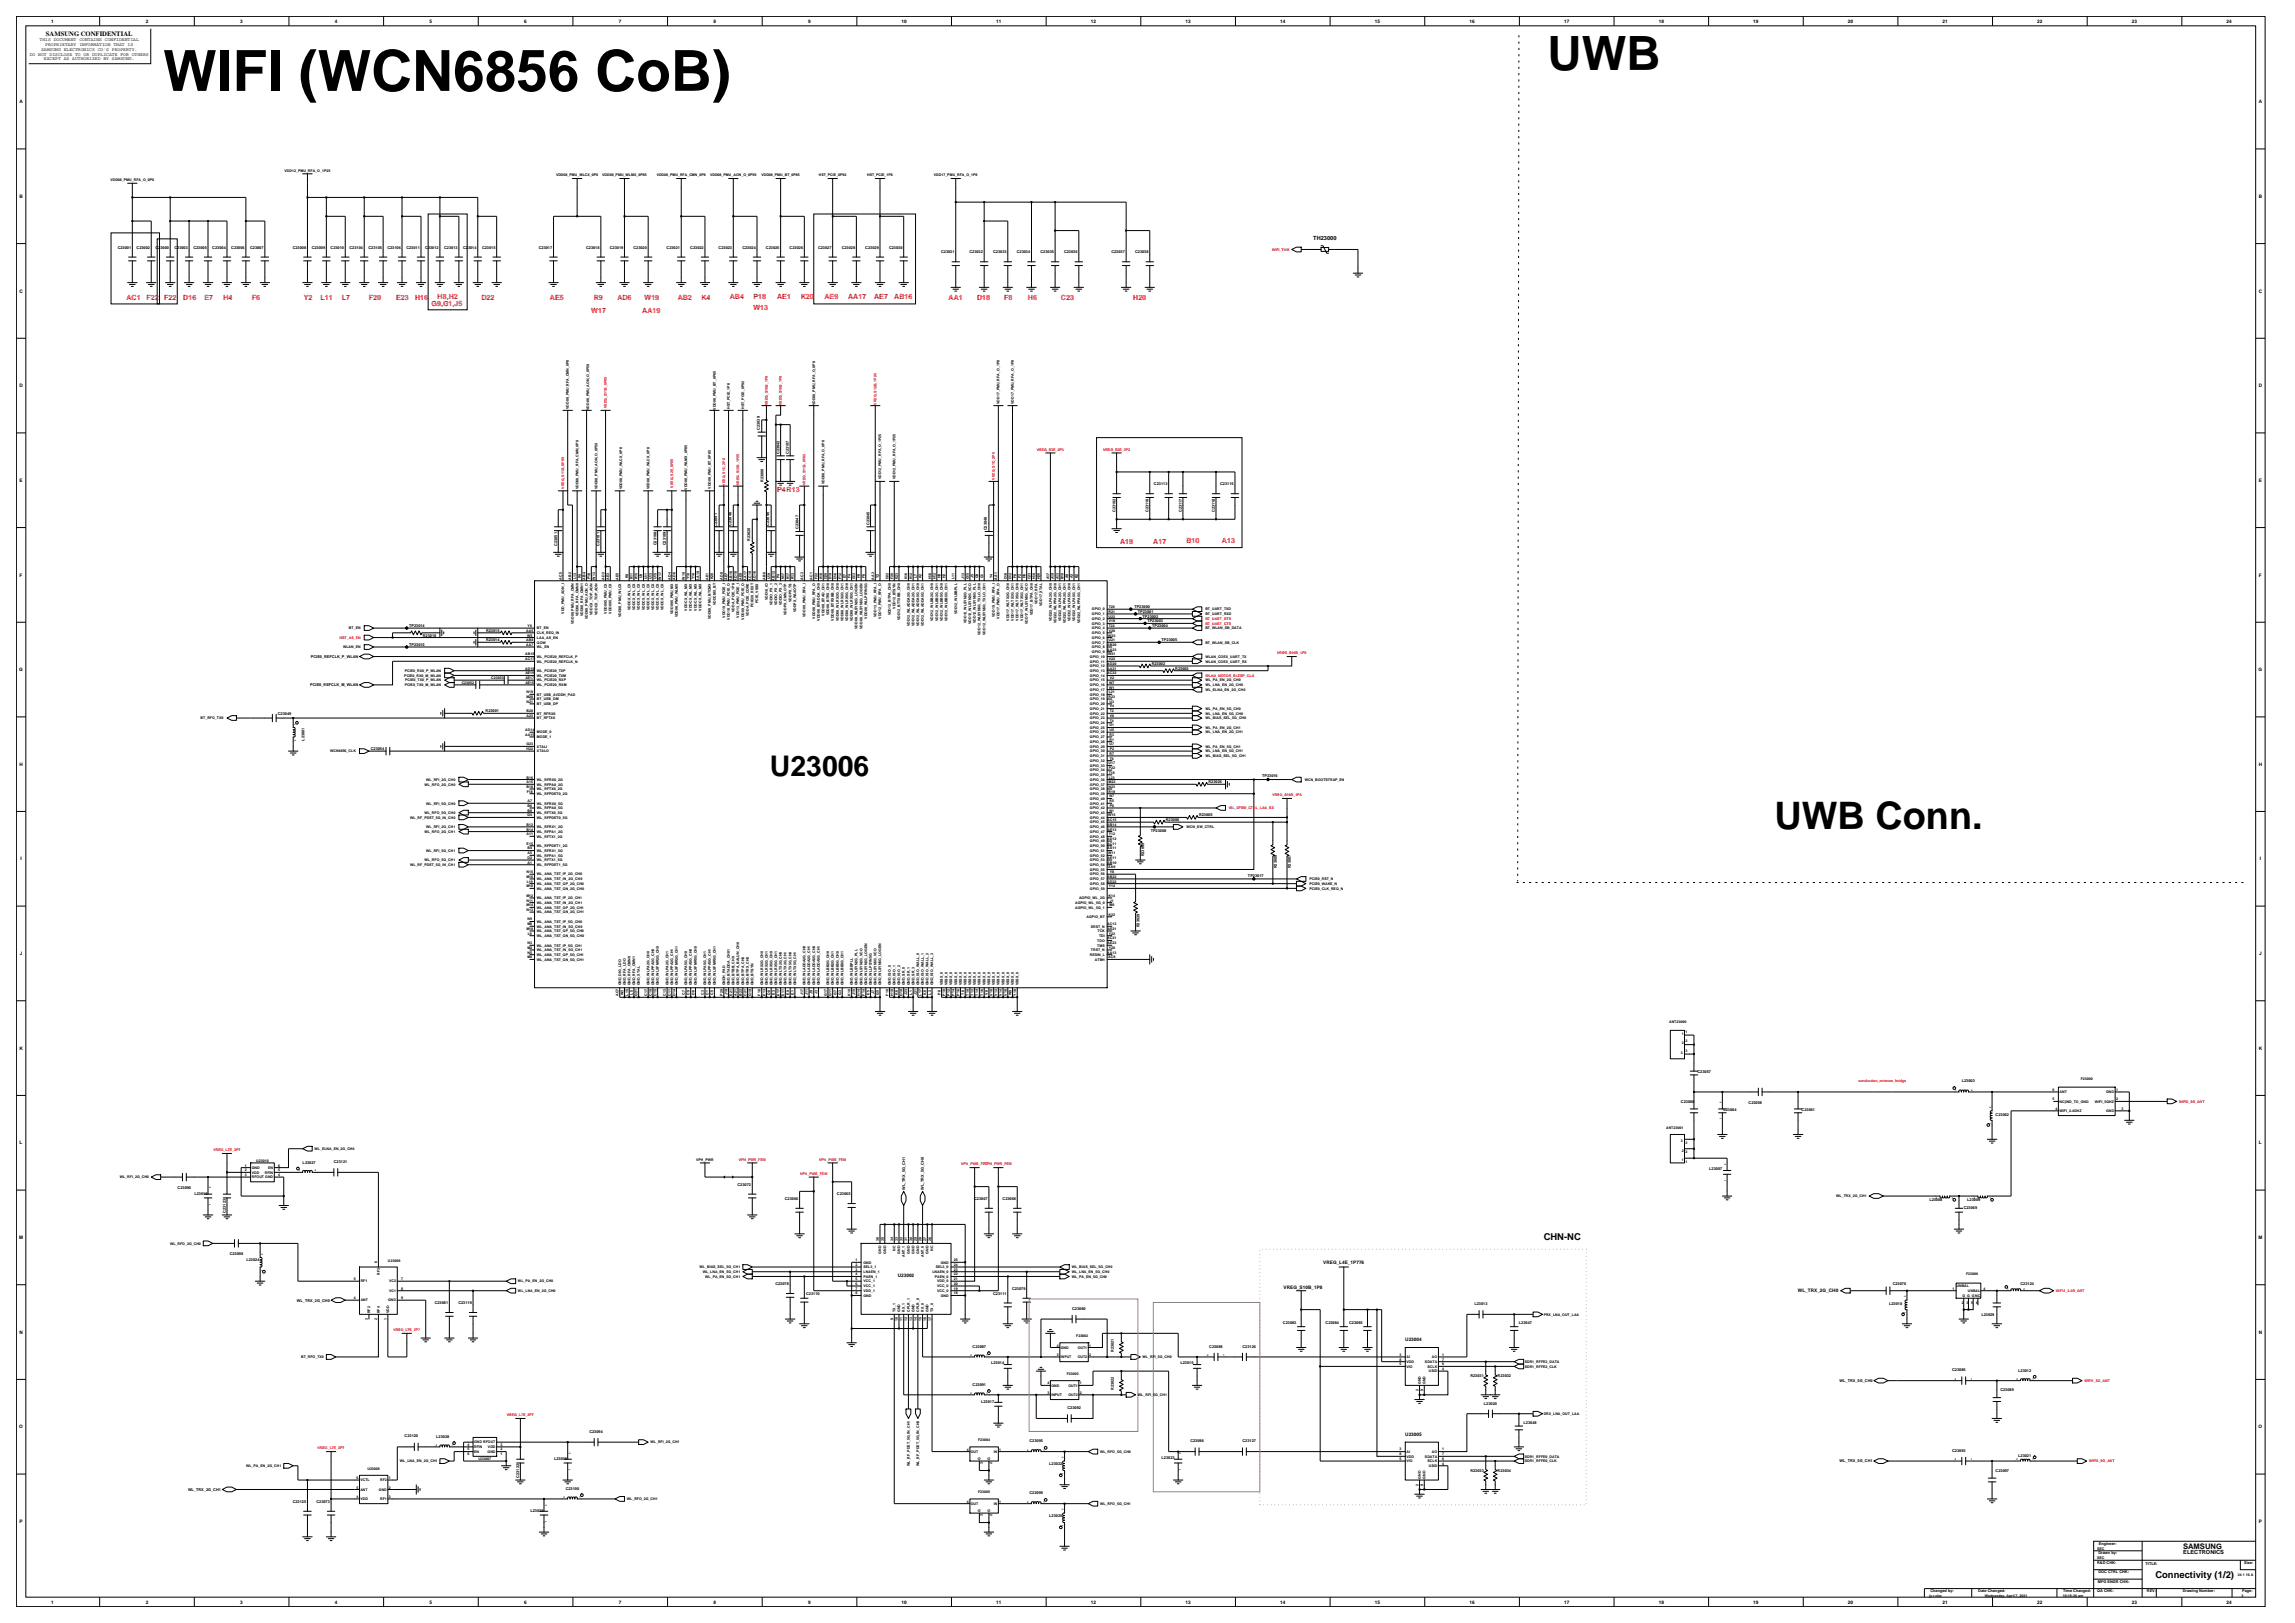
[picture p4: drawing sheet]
<svg xmlns="http://www.w3.org/2000/svg" width="420mm" height="297mm" viewBox="0 0 420 297" stroke-linecap="round" stroke-linejoin="round" font-family="sans-serif">
<defs><g id="words">
<text font-size="10.4" x="29.8" y="16.6">WIFI (WCN6856 CoB)</text>
<text font-size="8.7" x="283.2" y="12.8">UWB</text>
<text font-size="6.9" x="324.7" y="151.7">UWB Conn.</text>
<text font-size="5.2" x="140.9" y="141.9">U23006</text>
<g font-size="1.7">
<text x="282.5" y="226.9">CHN-NC</text>
<text x="394.4" y="288.8">Connectivity (1/2)</text>
</g>
<text font-size="1.4" x="399.5" y="283.4">SAMSUNG</text>
<g font-size="1.3" fill="#f00">
<text x="23.1" y="55">AC1</text>
<text x="26.8" y="55">F22</text>
<text x="30.1" y="55">F22</text>
<text x="33.5" y="55">D16</text>
<text x="37.4" y="55">E7</text>
<text x="40.9" y="55">H4</text>
<text x="46.1" y="55">F6</text>
<text x="55.6" y="55">Y2</text>
<text x="58.6" y="55">L11</text>
<text x="62.5" y="55">L7</text>
<text x="67.5" y="55">F20</text>
<text x="72.5" y="55">E23</text>
<text x="76" y="55">H16</text>
<text x="79" y="56">G9,G1,J5</text>
<text x="80.1" y="54.8">H8,H2</text>
<text x="88.1" y="55">D22</text>
<text x="100.6" y="55">AE5</text>
<text x="108.2" y="57.3">W17</text>
<text x="108.7" y="55">R9</text>
<text x="113" y="55">AD6</text>
<text x="117.5" y="57.3">AA19</text>
<text x="118" y="55">W19</text>
<text x="124" y="55">AB2</text>
<text x="128.4" y="55">K4</text>
<text x="133.6" y="54.8">AB4</text>
<text x="137.9" y="54.8">P18</text>
<text x="137.9" y="56.7">W13</text>
<text x="142.2" y="54.8">AE1</text>
<text x="146.5" y="54.8">K20</text>
<text x="150.9" y="54.8">AE9</text>
<text x="155.2" y="54.8">AA17</text>
<text x="160" y="54.8">AE7</text>
<text x="163.7" y="54.8">AB16</text>
<text x="173.6" y="55">AA1</text>
<text x="178.8" y="55">D18</text>
<text x="183.8" y="55">F8</text>
<text x="188.1" y="55">H6</text>
<text x="194.2" y="55">C23</text>
<text x="207.4" y="55">H20</text>
<text x="142.2" y="90">P4R13</text>
<text x="205" y="99.6">A19</text>
<text x="211.1" y="99.6">A17</text>
<text x="217.1" y="99.3">B10</text>
<text x="223.6" y="99.3">A13</text>
</g>
<text font-size="1.2" x="8.4" y="6.5">SAMSUNG CONFIDENTIAL</text>
<g font-size="1">
<text x="240.3" y="43.9">TH23000</text>
<text x="399.5" y="284.4">ELECTRONICS</text>
</g>
<g font-size=".9">
<text x="9.3" y="4.2">1</text>
<text x="26.7" y="4.2">2</text>
<text x="44" y="4.2">3</text>
<text x="61.3" y="4.2">4</text>
<text x="78.6" y="4.2">5</text>
<text x="95.9" y="4.2">6</text>
<text x="113.3" y="4.2">7</text>
<text x="130.6" y="4.2">8</text>
<text x="147.9" y="4.2">9</text>
<text x="165" y="4.2">10</text>
<text x="182.3" y="4.2">11</text>
<text x="199.6" y="4.2">12</text>
<text x="217" y="4.2">13</text>
<text x="234.3" y="4.2">14</text>
<text x="251.6" y="4.2">15</text>
<text x="268.9" y="4.2">16</text>
<text x="286.2" y="4.2">17</text>
<text x="303.6" y="4.2">18</text>
<text x="320.9" y="4.2">19</text>
<text x="338.2" y="4.2">20</text>
<text x="355.5" y="4.2">21</text>
<text x="372.8" y="4.2">22</text>
<text x="390.2" y="4.2">23</text>
<text x="407.5" y="4.2">24</text>
<text x="5.4" y="10.2">DO NOT DISCLOSE TO OR DUPLICATE FOR OTHERS</text>
<text x="7.3" y="7.6">THIS DOCUMENT CONTAINS CONFIDENTIAL</text>
<text x="7.5" y="9.3">SAMSUNG ELECTRONICS CO'S PROPERTY.</text>
<text x="8" y="11">EXCEPT AS AUTHORIZED BY SAMSUNG.</text>
<text x="8.3" y="8.4">PROPRIETARY INFORMATION THAT IS</text>
<text x="3.6" y="18.9">A</text>
<text x="413.4" y="18.9">A</text>
<text x="3.6" y="36.2">B</text>
<text x="413.4" y="36.2">B</text>
<text x="3.6" y="53.5">C</text>
<text x="413.4" y="53.5">C</text>
<text x="3.6" y="70.9">D</text>
<text x="413.4" y="70.9">D</text>
<text x="3.6" y="88.2">E</text>
<text x="413.4" y="88.2">E</text>
<text x="3.6" y="105.5">F</text>
<text x="413.4" y="105.5">F</text>
<text x="3.5" y="122.8">G</text>
<text x="413.3" y="122.8">G</text>
<text x="3.6" y="140.2">H</text>
<text x="413.4" y="140.2">H</text>
<text x="3.7" y="157.5">I</text>
<text x="413.5" y="157.5">I</text>
<text x="3.6" y="174.8">J</text>
<text x="413.4" y="174.8">J</text>
<text x="3.6" y="192.1">K</text>
<text x="413.4" y="192.1">K</text>
<text x="3.6" y="209.4">L</text>
<text x="413.4" y="209.4">L</text>
<text x="3.5" y="226.7">M</text>
<text x="413.3" y="226.7">M</text>
<text x="164.3" y="233.7">U23002</text>
<text x="242.2" y="231.3">VREG_L4E_1P776</text>
<text x="234.9" y="235.8">VREG_S10B_1P8</text>
<text x="329" y="236.5">WL_TRX_2G_CH0</text>
<text x="3.6" y="244.1">N</text>
<text x="257.2" y="245.4">U23004</text>
<text x="413.4" y="244.1">N</text>
<text x="3.5" y="261.4">O</text>
<text x="257.2" y="262.7">U23005</text>
<text x="413.3" y="261.4">O</text>
<text x="3.6" y="278.7">P</text>
<text x="413.4" y="278.7">P</text>
<text x="9.3" y="293.4">1</text>
<text x="26.7" y="293.4">2</text>
<text x="44" y="293.4">3</text>
<text x="61.3" y="293.4">4</text>
<text x="78.6" y="293.4">5</text>
<text x="95.9" y="293.4">6</text>
<text x="113.3" y="293.4">7</text>
<text x="130.6" y="293.4">8</text>
<text x="147.9" y="293.4">9</text>
<text x="165" y="293.4">10</text>
<text x="182.3" y="293.4">11</text>
<text x="199.6" y="293.4">12</text>
<text x="217" y="293.4">13</text>
<text x="234.3" y="293.4">14</text>
<text x="251.6" y="293.4">15</text>
<text x="268.9" y="293.4">16</text>
<text x="286.2" y="293.4">17</text>
<text x="303.6" y="293.4">18</text>
<text x="320.9" y="293.4">19</text>
<text x="338.2" y="293.4">20</text>
<text x="355.5" y="293.4">21</text>
<text x="372.8" y="293.4">22</text>
<text x="390.2" y="293.4">23</text>
<text x="407.5" y="293.4">24</text>
</g>
<g font-size=".7">
<text x="20.2" y="33.1">VDD08_PMU_RFA_O_0P8</text>
<text x="52.1" y="31.4">VDD12_PMU_RFA_O_1P25</text>
<text x="101.8" y="32.2">VDD08_PMU_WLCX_0P8</text>
<text x="110.2" y="32.2">VDD08_PMU_WLMX_0P85</text>
<text x="120.2" y="32.2">VDD08_PMU_RFA_CMN_0P8</text>
<text x="130" y="32.2">VDD08_PMU_AON_O_0P59</text>
<text x="139.3" y="32.2">VDD08_PMU_BT_0P85</text>
<text x="149.8" y="32.2">HST_PCIE_0P92</text>
<text x="158.7" y="32.2">HST_PCIE_1P8</text>
<text x="170.9" y="32.2">VDD17_PMU_RFA_O_1P8</text>
<text x="21.5" y="45.5">C23001</text>
<text x="25" y="45.5">C23002</text>
<text x="28.5" y="45.5">C23000</text>
<text x="31.9" y="45.5">C23003</text>
<text x="35.4" y="45.5">C23005</text>
<text x="38.9" y="45.5">C23004</text>
<text x="42.3" y="45.5">C23006</text>
<text x="45.8" y="45.5">C23007</text>
<text x="53.6" y="45.5">C23008</text>
<text x="57" y="45.5">C23009</text>
<text x="60.5" y="45.5">C23010</text>
<text x="64" y="45.5">C23104</text>
<text x="67.4" y="45.5">C23105</text>
<text x="70.9" y="45.5">C23106</text>
<text x="74.4" y="45.5">C23011</text>
<text x="77.8" y="45.5">C23012</text>
<text x="81.3" y="45.5">C23013</text>
<text x="84.8" y="45.5">C23014</text>
<text x="88.2" y="45.5">C23015</text>
<text x="98.6" y="45.5">C23017</text>
<text x="107.3" y="45.5">C23018</text>
<text x="111.6" y="45.5">C23019</text>
<text x="115.9" y="45.5">C23020</text>
<text x="122" y="45.5">C23021</text>
<text x="126.3" y="45.5">C23022</text>
<text x="131.5" y="45.5">C23023</text>
<text x="135.9" y="45.5">C23024</text>
<text x="140.2" y="45.5">C23025</text>
<text x="144.5" y="45.5">C23026</text>
<text x="149.7" y="45.5">C23027</text>
<text x="154" y="45.5">C23028</text>
<text x="158.4" y="45.5">C23029</text>
<text x="162.7" y="45.5">C23030</text>
<text x="172.2" y="46.4">C23031</text>
<text x="177.4" y="46.4">C23032</text>
<text x="181.7" y="46.4">C23033</text>
<text x="186.1" y="46.4">C23034</text>
<text x="190.4" y="46.4">C23035</text>
<text x="194.7" y="46.4">C23036</text>
<text x="203.4" y="46.4">C23037</text>
<text x="207.7" y="46.4">C23038</text>
<text x="104.1" y="74.8" transform="rotate(-90 104.1 74.8)">VDD08_PMU_RFA_CMN_0P8</text>
<text x="107.8" y="75" transform="rotate(-90 107.8 75)">VDD08_PMU_AON_O_0P59</text>
<text x="131" y="74.9" transform="rotate(-90 131 74.9)">VDD08_PMU_BT_0P85</text>
<text x="133.6" y="74.9" transform="rotate(-90 133.6 74.9)">HST_PCIE_1P8</text>
<text x="136.2" y="74.8" transform="rotate(-90 136.2 74.8)">HST_PCIE_0P92</text>
<text x="149.2" y="74.1" transform="rotate(-90 149.2 74.1)">VDD08_PMU_RFA_O_0P8</text>
<text x="182.9" y="73.9" transform="rotate(-90 182.9 73.9)">VDD17_PMU_RFA_O_1P8</text>
<text x="185.5" y="73.9" transform="rotate(-90 185.5 73.9)">VDD17_PMU_RFA_O_1P8</text>
<text x="139" y="78.7" transform="rotate(-90 139 78.7)">C23039</text>
<text x="142.6" y="83.1" transform="rotate(-90 142.6 83.1)">C23042</text>
<text x="144.4" y="83.1" transform="rotate(-90 144.4 83.1)">C23107</text>
<text x="105.9" y="89.6" transform="rotate(-90 105.9 89.6)">VDD08_PMU_RFA_CMN_0P8</text>
<text x="109.3" y="89.5" transform="rotate(-90 109.3 89.5)">VDD08_PMU_AON_O_0P59</text>
<text x="113.9" y="89.6" transform="rotate(-90 113.9 89.6)">VDD08_PMU_WLCX_0P8</text>
<text x="118.9" y="89.6" transform="rotate(-90 118.9 89.6)">VDD08_PMU_WLCX_0P8</text>
<text x="125.8" y="89.6" transform="rotate(-90 125.8 89.6)">VDD08_PMU_WLMX_0P85</text>
<text x="130.1" y="89.4" transform="rotate(-90 130.1 89.4)">VDD08_PMU_BT_0P85</text>
<text x="139.7" y="88.2" transform="rotate(-90 139.7 88.2)">R23000</text>
<text x="150.9" y="88.6" transform="rotate(-90 150.9 88.6)">VDD08_PMU_RFA_O_0P8</text>
<text x="161.3" y="87.7" transform="rotate(-90 161.3 87.7)">VDD12_PMU_RFA_O_1P25</text>
<text x="163.9" y="87.7" transform="rotate(-90 163.9 87.7)">VDD12_PMU_RFA_O_1P25</text>
<text x="211.2" y="88.8">C23113</text>
<text x="223.3" y="88.8">C23115</text>
<text x="204.1" y="93.7" transform="rotate(-90 204.1 93.7)">C23102</text>
<text x="210.2" y="93.7" transform="rotate(-90 210.2 93.7)">C23116</text>
<text x="216.3" y="93.7" transform="rotate(-90 216.3 93.7)">C23117</text>
<text x="222.3" y="93.7" transform="rotate(-90 222.3 93.7)">C23118</text>
<text x="101.9" y="99.9" transform="rotate(-90 101.9 99.9)">C23051</text>
<text x="109.7" y="99.9" transform="rotate(-90 109.7 99.9)">C23101</text>
<text x="120.1" y="99.8" transform="rotate(-90 120.1 99.8)">C23108</text>
<text x="121.9" y="99.8" transform="rotate(-90 121.9 99.8)">C23109</text>
<text x="131.2" y="96.4" transform="rotate(-90 131.2 96.4)">C23041</text>
<text x="133.8" y="96.2" transform="rotate(-90 133.8 96.2)">C23046</text>
<text x="137.3" y="99" transform="rotate(-90 137.3 99)">R23020</text>
<text x="140.8" y="96.2" transform="rotate(-90 140.8 96.2)">C23040</text>
<text x="146.1" y="96.7" transform="rotate(-90 146.1 96.7)">C23047</text>
<text x="159.1" y="96.1" transform="rotate(-90 159.1 96.1)">C23045</text>
<text x="180.6" y="97.1" transform="rotate(-90 180.6 97.1)">C23048</text>
<text x="102.8" y="106.1" transform="rotate(-90 102.8 106.1)">AC5</text>
<text x="104.6" y="106.1" transform="rotate(-90 104.6 106.1)">AB2</text>
<text x="105.4" y="106" transform="rotate(-90 105.4 106)">L13</text>
<text x="106.3" y="105.8" transform="rotate(-90 106.3 105.8)">K4</text>
<text x="107.2" y="106.1" transform="rotate(-90 107.2 106.1)">AB4</text>
<text x="108" y="106" transform="rotate(-90 108 106)">P18</text>
<text x="108.9" y="106.1" transform="rotate(-90 108.9 106.1)">W13</text>
<text x="110.6" y="106.1" transform="rotate(-90 110.6 106.1)">AD2</text>
<text x="111.5" y="106" transform="rotate(-90 111.5 106)">AE3</text>
<text x="113.2" y="106" transform="rotate(-90 113.2 106)">AE5</text>
<text x="115" y="105.8" transform="rotate(-90 115 105.8)">R9</text>
<text x="115.8" y="106" transform="rotate(-90 115.8 106)">R11</text>
<text x="116.7" y="106" transform="rotate(-90 116.7 106)">R15</text>
<text x="117.6" y="105.8" transform="rotate(-90 117.6 105.8)">U9</text>
<text x="118.4" y="106" transform="rotate(-90 118.4 106)">U11</text>
<text x="119.3" y="106" transform="rotate(-90 119.3 106)">U13</text>
<text x="120.1" y="106" transform="rotate(-90 120.1 106)">U15</text>
<text x="121" y="106.1" transform="rotate(-90 121 106.1)">W17</text>
<text x="122.8" y="106.1" transform="rotate(-90 122.8 106.1)">AD4</text>
<text x="123.6" y="106.1" transform="rotate(-90 123.6 106.1)">AD6</text>
<text x="125.3" y="106.1" transform="rotate(-90 125.3 106.1)">W19</text>
<text x="126.2" y="106" transform="rotate(-90 126.2 106)">Y10</text>
<text x="127.1" y="106" transform="rotate(-90 127.1 106)">Y16</text>
<text x="127.9" y="106.2" transform="rotate(-90 127.9 106.2)">AA19</text>
<text x="129.7" y="106" transform="rotate(-90 129.7 106)">AE1</text>
<text x="130.5" y="106" transform="rotate(-90 130.5 106)">K20</text>
<text x="132.3" y="106.1" transform="rotate(-90 132.3 106.1)">AD8</text>
<text x="133.1" y="106" transform="rotate(-90 133.1 106)">AE7</text>
<text x="134" y="106.2" transform="rotate(-90 134 106.2)">AB16</text>
<text x="134.9" y="106.2" transform="rotate(-90 134.9 106.2)">AD10</text>
<text x="135.7" y="106" transform="rotate(-90 135.7 106)">AE9</text>
<text x="136.6" y="106.2" transform="rotate(-90 136.6 106.2)">AA17</text>
<text x="137.5" y="106.2" transform="rotate(-90 137.5 106.2)">AC19</text>
<text x="138.3" y="106.2" transform="rotate(-90 138.3 106.2)">AD16</text>
<text x="140.1" y="106.1" transform="rotate(-90 140.1 106.1)">AB6</text>
<text x="140.9" y="106" transform="rotate(-90 140.9 106)">U19</text>
<text x="141.8" y="106.2" transform="rotate(-90 141.8 106.2)">AB12</text>
<text x="142.7" y="105.8" transform="rotate(-90 142.7 105.8)">P4</text>
<text x="143.5" y="106" transform="rotate(-90 143.5 106)">N17</text>
<text x="144.4" y="106" transform="rotate(-90 144.4 106)">R17</text>
<text x="145.3" y="106" transform="rotate(-90 145.3 106)">R13</text>
<text x="147" y="106.1" transform="rotate(-90 147 106.1)">AC3</text>
<text x="148.7" y="106.1" transform="rotate(-90 148.7 106.1)">AC1</text>
<text x="149.6" y="106" transform="rotate(-90 149.6 106)">F22</text>
<text x="150.5" y="106" transform="rotate(-90 150.5 106)">K18</text>
<text x="151.3" y="106" transform="rotate(-90 151.3 106)">D20</text>
<text x="152.2" y="106" transform="rotate(-90 152.2 106)">E19</text>
<text x="153.1" y="106" transform="rotate(-90 153.1 106)">D16</text>
<text x="153.9" y="106" transform="rotate(-90 153.9 106)">F12</text>
<text x="154.8" y="105.8" transform="rotate(-90 154.8 105.8)">E7</text>
<text x="155.7" y="105.8" transform="rotate(-90 155.7 105.8)">F4</text>
<text x="156.5" y="106" transform="rotate(-90 156.5 106)">G13</text>
<text x="157.4" y="105.8" transform="rotate(-90 157.4 105.8)">H4</text>
<text x="158.3" y="105.8" transform="rotate(-90 158.3 105.8)">F6</text>
<text x="160" y="106.1" transform="rotate(-90 160 106.1)">AA3</text>
<text x="160.9" y="105.8" transform="rotate(-90 160.9 105.8)">Y2</text>
<text x="162.6" y="106" transform="rotate(-90 162.6 106)">D22</text>
<text x="163.4" y="106" transform="rotate(-90 163.4 106)">F20</text>
<text x="164.3" y="106" transform="rotate(-90 164.3 106)">E23</text>
<text x="166" y="106" transform="rotate(-90 166 106)">K16</text>
<text x="166.9" y="106" transform="rotate(-90 166.9 106)">K12</text>
<text x="167.8" y="105.8" transform="rotate(-90 167.8 105.8)">L7</text>
<text x="168.7" y="105.8" transform="rotate(-90 168.7 105.8)">K2</text>
<text x="170.4" y="106" transform="rotate(-90 170.4 106)">H16</text>
<text x="171.2" y="106" transform="rotate(-90 171.2 106)">H12</text>
<text x="172.1" y="105.8" transform="rotate(-90 172.1 105.8)">H8</text>
<text x="173" y="105.8" transform="rotate(-90 173 105.8)">H2</text>
<text x="174.7" y="106" transform="rotate(-90 174.7 106)">L11</text>
<text x="176.4" y="106" transform="rotate(-90 176.4 106)">J13</text>
<text x="177.3" y="106" transform="rotate(-90 177.3 106)">G15</text>
<text x="178.2" y="105.8" transform="rotate(-90 178.2 105.8)">J5</text>
<text x="179" y="105.8" transform="rotate(-90 179 105.8)">G9</text>
<text x="179.9" y="105.8" transform="rotate(-90 179.9 105.8)">G1</text>
<text x="181.6" y="105.8" transform="rotate(-90 181.6 105.8)">Y4</text>
<text x="182.5" y="106.1" transform="rotate(-90 182.5 106.1)">AA1</text>
<text x="184.2" y="106" transform="rotate(-90 184.2 106)">D18</text>
<text x="185.1" y="106" transform="rotate(-90 185.1 106)">D12</text>
<text x="186" y="105.8" transform="rotate(-90 186 105.8)">F8</text>
<text x="186.8" y="105.8" transform="rotate(-90 186.8 105.8)">F2</text>
<text x="187.7" y="105.8" transform="rotate(-90 187.7 105.8)">H6</text>
<text x="188.6" y="106" transform="rotate(-90 188.6 106)">C23</text>
<text x="189.4" y="106" transform="rotate(-90 189.4 106)">H10</text>
<text x="190.3" y="106" transform="rotate(-90 190.3 106)">H20</text>
<text x="192" y="106" transform="rotate(-90 192 106)">A17</text>
<text x="192.9" y="106" transform="rotate(-90 192.9 106)">A19</text>
<text x="193.8" y="106" transform="rotate(-90 193.8 106)">A13</text>
<text x="194.6" y="106" transform="rotate(-90 194.6 106)">B10</text>
<text x="195.5" y="105.8" transform="rotate(-90 195.5 105.8)">A9</text>
<text x="196.4" y="105.8" transform="rotate(-90 196.4 105.8)">A3</text>
<text x="197.2" y="105.8" transform="rotate(-90 197.2 105.8)">B2</text>
<text x="103.3" y="112.3" transform="rotate(-90 103.3 112.3)">VDD_PMU_AON_I</text>
<text x="105.9" y="112.7" transform="rotate(-90 105.9 112.7)">VDD08_RFA_CMN0</text>
<text x="106.7" y="112.7" transform="rotate(-90 106.7 112.7)">VDD08_RFA_CMN1</text>
<text x="107.6" y="113.3" transform="rotate(-90 107.6 113.3)">VDD08_PMU_AON_O</text>
<text x="108.4" y="112.5" transform="rotate(-90 108.4 112.5)">VDDCX_TOP_AON</text>
<text x="109.3" y="112.5" transform="rotate(-90 109.3 112.5)">VDDCX_TOP_AON</text>
<text x="111.1" y="112.3" transform="rotate(-90 111.1 112.3)">VDD095_PMU_CX</text>
<text x="111.9" y="112.3" transform="rotate(-90 111.9 112.3)">VDD095_PMU_CX</text>
<text x="113.7" y="112.9" transform="rotate(-90 113.7 112.9)">VDD08_PMU_WLCX</text>
<text x="115.4" y="111.6" transform="rotate(-90 115.4 111.6)">VDDCX_WL_CX</text>
<text x="116.2" y="111.6" transform="rotate(-90 116.2 111.6)">VDDCX_WL_CX</text>
<text x="117.1" y="111.6" transform="rotate(-90 117.1 111.6)">VDDCX_WL_CX</text>
<text x="118" y="111.6" transform="rotate(-90 118 111.6)">VDDCX_WL_CX</text>
<text x="118.9" y="111.6" transform="rotate(-90 118.9 111.6)">VDDCX_WL_CX</text>
<text x="119.7" y="111.6" transform="rotate(-90 119.7 111.6)">VDDCX_WL_CX</text>
<text x="120.6" y="111.6" transform="rotate(-90 120.6 111.6)">VDDCX_WL_CX</text>
<text x="121.4" y="111.6" transform="rotate(-90 121.4 111.6)">VDDCX_WL_CX</text>
<text x="123.2" y="112.3" transform="rotate(-90 123.2 112.3)">VDD095_PMU_MX</text>
<text x="124" y="113" transform="rotate(-90 124 113)">VDD08_PMU_WLMX</text>
<text x="125.8" y="111.7" transform="rotate(-90 125.8 111.7)">VDDCX_WL_MX</text>
<text x="126.6" y="111.7" transform="rotate(-90 126.6 111.7)">VDDCX_WL_MX</text>
<text x="127.5" y="111.7" transform="rotate(-90 127.5 111.7)">VDDCX_WL_MX</text>
<text x="128.4" y="111.7" transform="rotate(-90 128.4 111.7)">VDDCX_WL_MX</text>
<text x="130.1" y="113.3" transform="rotate(-90 130.1 113.3)">VDD08_PMU_BTCMX</text>
<text x="131" y="110.8" transform="rotate(-90 131 110.8)">VDDCMX_BT</text>
<text x="132.7" y="113.1" transform="rotate(-90 132.7 113.1)">VDD19_PMU_PCIE_I</text>
<text x="133.6" y="113.4" transform="rotate(-90 133.6 113.4)">VDD18_PMU_PCIE_O</text>
<text x="134.4" y="112" transform="rotate(-90 134.4 112)">VDDA_PCIE_1P8</text>
<text x="135.3" y="113.1" transform="rotate(-90 135.3 113.1)">VDD13_PMU_PCIE_I</text>
<text x="136.2" y="113.4" transform="rotate(-90 136.2 113.4)">VDD09_PMU_PCIE_O</text>
<text x="137" y="112.7" transform="rotate(-90 137 112.7)">VDDA_PCIE_CORE</text>
<text x="137.9" y="111.1" transform="rotate(-90 137.9 111.1)">PCIE20_REXT</text>
<text x="138.8" y="110.3" transform="rotate(-90 138.8 110.3)">PCIE_VSSX</text>
<text x="140.5" y="109.9" transform="rotate(-90 140.5 109.9)">VDD18_IO</text>
<text x="141.4" y="110.7" transform="rotate(-90 141.4 110.7)">VDDIO_PX_1</text>
<text x="142.2" y="110.7" transform="rotate(-90 142.2 110.7)">VDDIO_PX_2</text>
<text x="143.1" y="110.7" transform="rotate(-90 143.1 110.7)">VDDIO_PX_3</text>
<text x="144" y="112.5" transform="rotate(-90 144 112.5)">VDDPX_CMN_OTP</text>
<text x="144.8" y="110.2" transform="rotate(-90 144.8 110.2)">VDDPX_TS</text>
<text x="145.7" y="112" transform="rotate(-90 145.7 112)">VDDPX_WL4OTP</text>
<text x="147.4" y="112.9" transform="rotate(-90 147.4 112.9)">VDD09_PMU_RFA_I</text>
<text x="149.2" y="113.2" transform="rotate(-90 149.2 113.2)">VDD08_PMU_RFA_O</text>
<text x="150" y="113.6" transform="rotate(-90 150 113.6)">VDD08_BTADDA_CH0</text>
<text x="150.9" y="112.7" transform="rotate(-90 150.9 112.7)">VDD08_BTAD_CH1</text>
<text x="151.8" y="112.6" transform="rotate(-90 151.8 112.6)">VDD08_BTRX_CH0</text>
<text x="152.6" y="113.6" transform="rotate(-90 152.6 113.6)">VDD08_BTRXBB_CH0</text>
<text x="153.5" y="113.6" transform="rotate(-90 153.5 113.6)">VDD08_WLRX2G_CH0</text>
<text x="154.4" y="113.6" transform="rotate(-90 154.4 113.6)">VDD08_WLRX2G_CH1</text>
<text x="155.2" y="113.6" transform="rotate(-90 155.2 113.6)">VDD08_WLRX5G_CH0</text>
<text x="156.1" y="113.6" transform="rotate(-90 156.1 113.6)">VDD08_WLRX5G_CH1</text>
<text x="158.7" y="113.2" transform="rotate(-90 158.7 113.2)">VDD08_WLLPSYN5G</text>
<text x="160.4" y="112.9" transform="rotate(-90 160.4 112.9)">VDD13_PMU_RFA_I</text>
<text x="161.3" y="113.2" transform="rotate(-90 161.3 113.2)">VDD12_PMU_RFA_O</text>
<text x="163" y="112.6" transform="rotate(-90 163 112.6)">VDD12_BTPA_CH0</text>
<text x="163.9" y="111.4" transform="rotate(-90 163.9 111.4)">VDD12_BTSYN</text>
<text x="164.8" y="113.5" transform="rotate(-90 164.8 113.5)">VDD12_BTTXBB_CH0</text>
<text x="170.8" y="113.7" transform="rotate(-90 170.8 113.7)">VDD12_WLBB2G_CH0</text>
<text x="171.7" y="113.7" transform="rotate(-90 171.7 113.7)">VDD12_WLBB2G_CH1</text>
<text x="172.5" y="113.7" transform="rotate(-90 172.5 113.7)">VDD12_WLBB5G_CH0</text>
<text x="173.4" y="113.7" transform="rotate(-90 173.4 113.7)">VDD12_WLBB5G_CH1</text>
<text x="175.1" y="112.4" transform="rotate(-90 175.1 112.4)">VDD12_WLBBPLL</text>
<text x="182.1" y="112.9" transform="rotate(-90 182.1 112.9)">VDD19_PMU_RFA_I</text>
<text x="182.9" y="113.2" transform="rotate(-90 182.9 113.2)">VDD17_PMU_RFA_O</text>
<text x="184.7" y="113.6" transform="rotate(-90 184.7 113.6)">VDD17_WLTX2G_CH0</text>
<text x="185.5" y="113.6" transform="rotate(-90 185.5 113.6)">VDD17_WLTX2G_CH1</text>
<text x="186.4" y="113.6" transform="rotate(-90 186.4 113.6)">VDD17_WLTX5G_CH0</text>
<text x="187.3" y="113.6" transform="rotate(-90 187.3 113.6)">VDD17_WLTX5G_CH1</text>
<text x="189" y="112.6" transform="rotate(-90 189 112.6)">VDD17_BTPA_CH0</text>
<text x="189.9" y="110.5" transform="rotate(-90 189.9 110.5)">VDD17_RFA</text>
<text x="190.7" y="110.9" transform="rotate(-90 190.7 110.9)">VDD17_XTAL</text>
<text x="192.5" y="113.6" transform="rotate(-90 192.5 113.6)">VDD22_WLPA2G_CH0</text>
<text x="194.2" y="113.6" transform="rotate(-90 194.2 113.6)">VDD22_WLPA2G_CH1</text>
<text x="195.9" y="113.6" transform="rotate(-90 195.9 113.6)">VDD22_WLPA5G_CH0</text>
<text x="196.8" y="113.6" transform="rotate(-90 196.8 113.6)">VDD22_WLPA5G_CH1</text>
<text x="199.8" y="113.4">GPIO_2</text>
<text x="199.8" y="111.7">GPIO_0</text>
<text x="199.8" y="112.6">GPIO_1</text>
<text x="202.9" y="113">U23</text>
<text x="202.9" y="112.1">R21</text>
<text x="202.9" y="113.9">V18</text>
<text x="202.9" y="111.3">T20</text>
<text x="207.6" y="111.3">TP23000</text>
<text x="208.2" y="112.2">TP23001</text>
<text x="209.1" y="113">TP23002</text>
<text x="210" y="113.9">TP23003</text>
<text x="220.6" y="112.6">BT_UART_RXD</text>
<text x="220.6" y="111.7">BT_UART_TXD</text>
<text x="62.8" y="118.6">WLAN_EN</text>
<text x="63.9" y="115.2">BT_EN</text>
<text x="74.9" y="118.2">TP23015</text>
<text x="74.9" y="114.7">TP23014</text>
<text x="77.4" y="116.5">R23010</text>
<text x="89" y="115.6">R23015</text>
<text x="89" y="117.3">R23014</text>
<text x="96.1" y="119.9">AB18</text>
<text x="96.3" y="117.3">AB8</text>
<text x="96.3" y="115.6">AA5</text>
<text x="96.3" y="118.2">AA7</text>
<text x="96.5" y="116.5">W5</text>
<text x="96.6" y="114.7">Y6</text>
<text x="98.3" y="115.2">BT_EN</text>
<text x="98.3" y="116.9">LAA_AS_EN</text>
<text x="98.3" y="117.8">QOW</text>
<text x="98.3" y="116">CLK_REQ_IN</text>
<text x="98.3" y="118.6">WL_EN</text>
<text x="105" y="114.2" transform="rotate(-90 105 114.2)">VDD08_PMU_RFA_CMN</text>
<text x="157" y="115.1" transform="rotate(-90 157 115.1)">VDD08_WLSYN2G_LOGEN</text>
<text x="157.8" y="115.1" transform="rotate(-90 157.8 115.1)">VDD08_WLSYN5G_LOGEN</text>
<text x="166.5" y="114.6" transform="rotate(-90 166.5 114.6)">VDD12_WLADDA2G_CH0</text>
<text x="167.3" y="114.6" transform="rotate(-90 167.3 114.6)">VDD12_WLADDA2G_CH1</text>
<text x="168.2" y="114.6" transform="rotate(-90 168.2 114.6)">VDD12_WLADDA5G_CH0</text>
<text x="169.1" y="114.6" transform="rotate(-90 169.1 114.6)">VDD12_WLADDA5G_CH1</text>
<text x="176.9" y="114" transform="rotate(-90 176.9 114)">VDD12_WLSYN2G_PLL</text>
<text x="177.7" y="114.2" transform="rotate(-90 177.7 114.2)">VDD12_WLSYN2G_VCO</text>
<text x="178.6" y="114" transform="rotate(-90 178.6 114)">VDD12_WLSYN5G_PLL</text>
<text x="179.5" y="116.2" transform="rotate(-90 179.5 116.2)">VDD12_WLSYN5G_TXLO_CH0</text>
<text x="180.3" y="116.2" transform="rotate(-90 180.3 116.2)">VDD12_WLSYN5G_TXLO_CH1</text>
<text x="188.1" y="114.2" transform="rotate(-90 188.1 114.2)">VDD17_WLSYN5G_VCO</text>
<text x="193.3" y="114.1" transform="rotate(-90 193.3 114.1)">VDD22_WLPPA2G_CH0</text>
<text x="195.1" y="114.1" transform="rotate(-90 195.1 114.1)">VDD22_WLPPA2G_CH1</text>
<text x="197.7" y="114.1" transform="rotate(-90 197.7 114.1)">VDD22_WLPPA5G_CH1</text>
<text x="199.8" y="116.9">GPIO_6</text>
<text x="199.8" y="114.3">GPIO_3</text>
<text x="199.8" y="116">GPIO_5</text>
<text x="199.8" y="117.8">GPIO_7</text>
<text x="199.8" y="115.2">GPIO_4</text>
<text x="199.8" y="118.6">GPIO_8</text>
<text x="199.8" y="119.5">GPIO_9</text>
<text x="202.6" y="118.2">AB20</text>
<text x="202.6" y="119.1">AA23</text>
<text x="202.8" y="119.9">W21</text>
<text x="202.8" y="116.5">W23</text>
<text x="202.9" y="117.3">U21</text>
<text x="202.9" y="115.6">V20</text>
<text x="202.9" y="114.7">T22</text>
<text x="210.9" y="114.7">TP23004</text>
<text x="212.6" y="117.4">TP23005</text>
<text x="220.6" y="115.2">BT_WLAN_SB_DATA</text>
<text x="220.6" y="117.8">BT_WLAN_SB_CLK</text>
<text x="56.8" y="125.6">PCIE0_REFCLK_M_WLAN</text>
<text x="56.9" y="120.4">PCIE0_REFCLK_P_WLAN</text>
<text x="74" y="123.8">PCIE0_RX0_M_WLAN</text>
<text x="74.1" y="125.6">PCIE0_TX0_M_WLAN</text>
<text x="74.1" y="123">PCIE0_RX0_P_WLAN</text>
<text x="74.2" y="124.7">PCIE0_TX0_P_WLAN</text>
<text x="84.5" y="125.1">C23052</text>
<text x="89.9" y="124.2">C23053</text>
<text x="96.1" y="122.5">AD18</text>
<text x="96.1" y="120.8">AC17</text>
<text x="96.1" y="123.4">AE19</text>
<text x="96.1" y="125.1">AE15</text>
<text x="96.1" y="124.3">AE17</text>
<text x="98.3" y="123.8">WL_PCIE20_TXM</text>
<text x="98.3" y="125.6">WL_PCIE20_RXM</text>
<text x="98.3" y="124.7">WL_PCIE20_RXP</text>
<text x="98.3" y="123">WL_PCIE20_TXP</text>
<text x="98.3" y="121.2">WL_PCIE20_REFCLK_N</text>
<text x="98.3" y="120.4">WL_PCIE20_REFCLK_P</text>
<text x="199.5" y="123.8">GPIO_14</text>
<text x="199.5" y="120.4">GPIO_10</text>
<text x="199.5" y="125.6">GPIO_16</text>
<text x="199.5" y="124.7">GPIO_15</text>
<text x="199.5" y="121.2">GPIO_11</text>
<text x="199.5" y="122.1">GPIO_12</text>
<text x="199.5" y="123">GPIO_13</text>
<text x="202.6" y="121.7">AD20</text>
<text x="202.6" y="123.4">AC23</text>
<text x="202.6" y="122.5">AA21</text>
<text x="202.9" y="120.8">V22</text>
<text x="203" y="125.1">W7</text>
<text x="203" y="126">W1</text>
<text x="203.1" y="124.3">V2</text>
<text x="210.8" y="121.6">R23002</text>
<text x="215.1" y="122.5">R23003</text>
<text x="220.6" y="125.6">WL_LNA_EN_2G_CH0</text>
<text x="220.6" y="120.4">WLAN_COEX_UART_TX</text>
<text x="220.6" y="121.2">WLAN_COEX_UART_RX</text>
<text x="220.6" y="124.7">WL_PA_EN_2G_CH0</text>
<text x="36.7" y="131.6">BT_RFO_TX0</text>
<text x="50.9" y="130.8">C23049</text>
<text x="88.9" y="130.3">R23001</text>
<text x="96.3" y="127.7">M20</text>
<text x="96.4" y="126.9">N19</text>
<text x="96.4" y="128.6">N21</text>
<text x="96.4" y="130.3">B20</text>
<text x="96.4" y="131.2">A23</text>
<text x="98.3" y="127.3">BT_USB_AVDDH_PAD</text>
<text x="98.3" y="129">BT_USB_DP</text>
<text x="98.3" y="128.2">BT_USB_DM</text>
<text x="98.3" y="130.8">BT_RFRX0</text>
<text x="98.3" y="131.6">BT_RFTX0</text>
<text x="199.5" y="131.6">GPIO_23</text>
<text x="199.5" y="126.4">GPIO_17</text>
<text x="199.5" y="129.9">GPIO_21</text>
<text x="199.5" y="129">GPIO_20</text>
<text x="199.5" y="130.8">GPIO_22</text>
<text x="199.5" y="128.2">GPIO_19</text>
<text x="199.5" y="127.3">GPIO_18</text>
<text x="202.9" y="127.7">R23</text>
<text x="202.9" y="126.9">L21</text>
<text x="203.1" y="128.6">U3</text>
<text x="203.1" y="131.2">V6</text>
<text x="203.1" y="129.5">V4</text>
<text x="203.1" y="130.3">T2</text>
<text x="220.6" y="129.9">WL_PA_EN_5G_CH0</text>
<text x="220.6" y="130.8">WL_LNA_EN_5G_CH0</text>
<text x="220.6" y="131.6">WL_BIAS_SEL_5G_CH0</text>
<text x="220.6" y="126.4">WL_ELNA_EN_2G_CH0</text>
<text x="55.7" y="135.5" transform="rotate(-90 55.7 135.5)">L23001</text>
<text x="60.4" y="137.7">WCN6856_CLK</text>
<text x="67.9" y="137.2">C23054</text>
<text x="96.1" y="133.8">AD14</text>
<text x="96.1" y="134.7">AA15</text>
<text x="96.3" y="136.4">G23</text>
<text x="96.4" y="137.3">H22</text>
<text x="98.3" y="137.7">XTALO</text>
<text x="98.3" y="136.8">XTALI</text>
<text x="98.3" y="134.2">MODE_0</text>
<text x="98.3" y="135.1">MODE_1</text>
<text x="199.5" y="134.2">GPIO_26</text>
<text x="199.5" y="136.8">GPIO_29</text>
<text x="199.5" y="132.5">GPIO_24</text>
<text x="199.5" y="133.4">GPIO_25</text>
<text x="199.5" y="135.1">GPIO_27</text>
<text x="199.5" y="135.9">GPIO_28</text>
<text x="199.5" y="137.7">GPIO_30</text>
<text x="203.1" y="133.8">U5</text>
<text x="203.1" y="136.4">U7</text>
<text x="203.1" y="132.9">U1</text>
<text x="203.1" y="134.7">R3</text>
<text x="203.1" y="135.5">R1</text>
<text x="203.1" y="137.3">P2</text>
<text x="203.1" y="132">T4</text>
<text x="220.6" y="133.4">WL_PA_EN_2G_CH1</text>
<text x="220.6" y="134.2">WL_LNA_EN_2G_CH1</text>
<text x="220.6" y="136.8">WL_PA_EN_5G_CH1</text>
<text x="220.6" y="137.7">WL_LNA_EN_5G_CH1</text>
<text x="77.7" y="143.7">WL_RFO_2G_CH0</text>
<text x="78" y="142.9">WL_RFI_2G_CH0</text>
<text x="96.4" y="142.5">B16</text>
<text x="96.4" y="143.3">A15</text>
<text x="98.3" y="142.9">WL_RFRX0_2G</text>
<text x="98.3" y="143.7">WL_RFPA0_2G</text>
<text x="199.5" y="139.4">GPIO_32</text>
<text x="199.5" y="140.3">GPIO_33</text>
<text x="199.5" y="142">GPIO_35</text>
<text x="199.5" y="138.6">GPIO_31</text>
<text x="199.5" y="141.2">GPIO_34</text>
<text x="199.5" y="143.7">GPIO_37</text>
<text x="199.5" y="142.9">GPIO_36</text>
<text x="202.8" y="143.3">M22</text>
<text x="202.9" y="139.8">U17</text>
<text x="202.9" y="140.7">P22</text>
<text x="202.9" y="141.6">T18</text>
<text x="202.9" y="142.5">L23</text>
<text x="203.1" y="138.1">R7</text>
<text x="203.1" y="139">T6</text>
<text x="220.6" y="138.6">WL_BIAS_SEL_5G_CH1</text>
<text x="221.2" y="143.3">R23026</text>
<text x="231" y="142.2">TP23016</text>
<text x="238.8" y="142.9">WCN_BOOTSTRAP_EN</text>
<text x="75.1" y="149.8">WL_RF_PDET_5G_IN_CH0</text>
<text x="77.7" y="148.9">WL_RFO_5G_CH0</text>
<text x="78" y="147.2">WL_RFI_5G_CH0</text>
<text x="96.4" y="144.2">B18</text>
<text x="96.4" y="145">F18</text>
<text x="96.5" y="149.4">D4</text>
<text x="96.5" y="147.6">B6</text>
<text x="96.5" y="148.5">B8</text>
<text x="96.5" y="146.8">A7</text>
<text x="98.3" y="145.5">WL_RFPDET0_2G</text>
<text x="98.3" y="149.8">WL_RFPDET0_5G</text>
<text x="98.3" y="148.1">WL_RFPA0_5G</text>
<text x="98.3" y="148.9">WL_RFTX0_5G</text>
<text x="98.3" y="144.6">WL_RFTX0_2G</text>
<text x="98.3" y="147.2">WL_RFRX0_5G</text>
<text x="199.5" y="148.9">GPIO_43</text>
<text x="199.5" y="144.6">GPIO_38</text>
<text x="199.5" y="149.8">GPIO_44</text>
<text x="199.5" y="145.5">GPIO_39</text>
<text x="199.5" y="147.2">GPIO_41</text>
<text x="199.5" y="148.1">GPIO_42</text>
<text x="199.5" y="146.3">GPIO_40</text>
<text x="202.8" y="149.4">W15</text>
<text x="202.9" y="144.2">N23</text>
<text x="202.9" y="145">R19</text>
<text x="203.1" y="148.5">N1</text>
<text x="203.1" y="146.8">R5</text>
<text x="203.1" y="145.9">N7</text>
<text x="203.1" y="147.6">P6</text>
<text x="219.4" y="149.4">R23005</text>
<text x="77.7" y="152.4">WL_RFO_2G_CH1</text>
<text x="78" y="155.9">WL_RFI_5G_CH1</text>
<text x="78" y="151.5">WL_RFI_2G_CH1</text>
<text x="96.4" y="151.1">B12</text>
<text x="96.4" y="152">B14</text>
<text x="96.4" y="152.8">A11</text>
<text x="96.4" y="154.6">E15</text>
<text x="96.5" y="155.4">B4</text>
<text x="98.3" y="155">WL_RFPDET1_2G</text>
<text x="98.3" y="151.5">WL_RFRX1_2G</text>
<text x="98.3" y="152.4">WL_RFPA1_2G</text>
<text x="98.3" y="155.9">WL_RFRX1_5G</text>
<text x="98.3" y="153.3">WL_RFTX1_2G</text>
<text x="199.5" y="153.3">GPIO_48</text>
<text x="199.5" y="152.4">GPIO_47</text>
<text x="199.5" y="154.1">GPIO_49</text>
<text x="199.5" y="155">GPIO_50</text>
<text x="199.5" y="150.7">GPIO_45</text>
<text x="199.5" y="151.5">GPIO_46</text>
<text x="199.5" y="155.9">GPIO_51</text>
<text x="202.6" y="153.7">AD12</text>
<text x="202.6" y="154.6">AC11</text>
<text x="202.6" y="150.2">AC15</text>
<text x="202.6" y="151.1">AB14</text>
<text x="202.6" y="155.4">AA11</text>
<text x="202.7" y="152">AE13</text>
<text x="202.9" y="152.8">Y12</text>
<text x="210.6" y="152.2">TP23008</text>
<text x="213.4" y="150.2">R23006</text>
<text x="217.1" y="151.5">WCN_SW_CTRL</text>
<text x="75.1" y="158.5">WL_RF_PDET_5G_IN_CH1</text>
<text x="77.7" y="157.6">WL_RFO_5G_CH1</text>
<text x="96.3" y="160.6">M16</text>
<text x="96.4" y="159.8">N15</text>
<text x="96.4" y="161.5">L19</text>
<text x="96.5" y="157.2">D2</text>
<text x="96.5" y="156.3">A5</text>
<text x="96.5" y="158">A1</text>
<text x="98.3" y="160.2">WL_ANA_TST_IP_2G_CH0</text>
<text x="98.3" y="161.1">WL_ANA_TST_IN_2G_CH0</text>
<text x="98.3" y="161.9">WL_ANA_TST_QP_2G_CH0</text>
<text x="98.3" y="157.6">WL_RFTX1_5G</text>
<text x="98.3" y="156.7">WL_RFPA1_5G</text>
<text x="98.3" y="158.5">WL_RFPDET1_5G</text>
<text x="199.5" y="160.2">GPIO_56</text>
<text x="199.5" y="156.7">GPIO_52</text>
<text x="199.5" y="157.6">GPIO_53</text>
<text x="199.5" y="161.9">GPIO_58</text>
<text x="199.5" y="161.1">GPIO_57</text>
<text x="199.5" y="159.3">GPIO_55</text>
<text x="199.5" y="158.5">GPIO_54</text>
<text x="202.6" y="161.5">AD22</text>
<text x="202.6" y="160.6">AB22</text>
<text x="202.6" y="158">AB10</text>
<text x="202.7" y="157.2">AE11</text>
<text x="202.8" y="156.3">W11</text>
<text x="202.8" y="158.9">AA9</text>
<text x="203.1" y="159.8">Y8</text>
<text x="209.4" y="156.7" transform="rotate(-90 209.4 156.7)">R23009</text>
<text x="228.4" y="160.4">TP23017</text>
<text x="233.7" y="158.9" transform="rotate(-90 233.7 158.9)">R23008</text>
<text x="236.3" y="158.9" transform="rotate(-90 236.3 158.9)">R23007</text>
<text x="239.6" y="161.9">PCIE0_WAKE_N</text>
<text x="239.6" y="161.1">PCIE0_RST_N</text>
<text x="96.3" y="164.1">M12</text>
<text x="96.3" y="165.8">M14</text>
<text x="96.3" y="162.4">M18</text>
<text x="96.4" y="165">N11</text>
<text x="96.4" y="166.7">N13</text>
<text x="98.3" y="165.4">WL_ANA_TST_IN_2G_CH1</text>
<text x="98.3" y="167.1">WL_ANA_TST_QN_2G_CH1</text>
<text x="98.3" y="164.5">WL_ANA_TST_IP_2G_CH1</text>
<text x="98.3" y="166.3">WL_ANA_TST_QP_2G_CH1</text>
<text x="98.3" y="162.8">WL_ANA_TST_QN_2G_CH0</text>
<text x="196.8" y="166.3">AGPIO_WL_5G_1</text>
<text x="196.8" y="165.4">AGPIO_WL_5G_0</text>
<text x="197.5" y="164.5">AGPIO_WL_2G</text>
<text x="198.9" y="168">AGPIO_BT</text>
<text x="199.5" y="162.8">GPIO_59</text>
<text x="202.9" y="167.6">K22</text>
<text x="202.9" y="164.1">K14</text>
<text x="202.9" y="162.4">Y14</text>
<text x="203" y="165.8">M6</text>
<text x="203.1" y="165">J1</text>
<text x="239.6" y="162.8">PCIE0_CLK_REQ_N</text>
<text x="96.3" y="170.2">M10</text>
<text x="96.5" y="169.3">M8</text>
<text x="96.5" y="173.6">M2</text>
<text x="96.5" y="168.4">N9</text>
<text x="96.5" y="172.8">N3</text>
<text x="96.6" y="171">L9</text>
<text x="98.3" y="169.7">WL_ANA_TST_IN_5G_CH0</text>
<text x="98.3" y="168.9">WL_ANA_TST_IP_5G_CH0</text>
<text x="98.3" y="173.2">WL_ANA_TST_IP_5G_CH1</text>
<text x="98.3" y="171.5">WL_ANA_TST_QN_5G_CH0</text>
<text x="98.3" y="170.6">WL_ANA_TST_QP_5G_CH0</text>
<text x="199.6" y="169.7">SRST_N</text>
<text x="200.8" y="173.2">TMS</text>
<text x="200.8" y="172.3">TDO</text>
<text x="200.9" y="170.6">TCK</text>
<text x="201.1" y="171.5">TDI</text>
<text x="202.6" y="171.9">AC21</text>
<text x="202.6" y="169.3">AC13</text>
<text x="202.7" y="170.2">AE21</text>
<text x="202.7" y="172.8">AE23</text>
<text x="202.9" y="173.6">Y20</text>
<text x="202.9" y="171">Y22</text>
<text x="208.5" y="169.7" transform="rotate(-90 208.5 169.7)">R23029</text>
<text x="96.5" y="175.4">M4</text>
<text x="96.5" y="174.5">N5</text>
<text x="98.3" y="175.8">WL_ANA_TST_QN_5G_CH1</text>
<text x="98.3" y="174.9">WL_ANA_TST_QP_5G_CH1</text>
<text x="98.3" y="174.1">WL_ANA_TST_IN_5G_CH1</text>
<text x="199.4" y="174.9">RESIN_L</text>
<text x="199.7" y="174.1">TRST_N</text>
<text x="200.4" y="175.8">ATBH</text>
<text x="202.6" y="174.5">AA13</text>
<text x="202.8" y="175.4">AC9</text>
<text x="113.2" y="182.3" transform="rotate(-90 113.2 182.3)">AC7</text>
<text x="113.7" y="180.3" transform="rotate(-90 113.7 180.3)">GND_DIG_LDO</text>
<text x="114.1" y="182.1" transform="rotate(-90 114.1 182.1)">W3</text>
<text x="114.5" y="180.3" transform="rotate(-90 114.5 180.3)">GND_RFA_LDO</text>
<text x="115" y="182.2" transform="rotate(-90 115 182.2)">L15</text>
<text x="115.4" y="180.3" transform="rotate(-90 115.4 180.3)">GND_RFA_CMN0</text>
<text x="115.8" y="182" transform="rotate(-90 115.8 182)">L5</text>
<text x="116.2" y="180.3" transform="rotate(-90 116.2 180.3)">GND_RFA_CMN1</text>
<text x="116.7" y="182.2" transform="rotate(-90 116.7 182.2)">G21</text>
<text x="117.1" y="180.3" transform="rotate(-90 117.1 180.3)">GND_XTAL</text>
<text x="118.4" y="182.2" transform="rotate(-90 118.4 182.2)">C17</text>
<text x="118.9" y="180.3" transform="rotate(-90 118.9 180.3)">GND_WLPA2G_CH0</text>
<text x="119.3" y="182.2" transform="rotate(-90 119.3 182.2)">C19</text>
<text x="119.7" y="180.3" transform="rotate(-90 119.7 180.3)">GND_WLPPA2G_CH0</text>
<text x="120.1" y="182.2" transform="rotate(-90 120.1 182.2)">C15</text>
<text x="120.6" y="180.3" transform="rotate(-90 120.6 180.3)">GND_WLXFMR2G_CH0</text>
<text x="121.9" y="182.2" transform="rotate(-90 121.9 182.2)">C13</text>
<text x="122.3" y="180.3" transform="rotate(-90 122.3 180.3)">GND_WLPA2G_CH1</text>
<text x="122.8" y="182.2" transform="rotate(-90 122.8 182.2)">C11</text>
<text x="123.2" y="180.3" transform="rotate(-90 123.2 180.3)">GND_WLPPA2G_CH1</text>
<text x="123.6" y="182.2" transform="rotate(-90 123.6 182.2)">D14</text>
<text x="124" y="180.3" transform="rotate(-90 124 180.3)">GND_WLXFMR2G_CH1</text>
<text x="125.3" y="182" transform="rotate(-90 125.3 182)">C7</text>
<text x="125.8" y="180.3" transform="rotate(-90 125.8 180.3)">GND_WLPA5G_CH0</text>
<text x="126.2" y="182" transform="rotate(-90 126.2 182)">C9</text>
<text x="126.6" y="180.3" transform="rotate(-90 126.6 180.3)">GND_WLPPA5G_CH0</text>
<text x="127.1" y="182" transform="rotate(-90 127.1 182)">D6</text>
<text x="127.5" y="180.3" transform="rotate(-90 127.5 180.3)">GND_WLXFMR5G_CH0</text>
<text x="128.8" y="182" transform="rotate(-90 128.8 182)">C3</text>
<text x="129.2" y="180.3" transform="rotate(-90 129.2 180.3)">GND_WLPA5G_CH1</text>
<text x="129.7" y="182" transform="rotate(-90 129.7 182)">C1</text>
<text x="130.1" y="180.3" transform="rotate(-90 130.1 180.3)">GND_WLPPA5G_CH1</text>
<text x="130.5" y="182" transform="rotate(-90 130.5 182)">C5</text>
<text x="131" y="180.3" transform="rotate(-90 131 180.3)">GND_WLXFMR5G_CH1</text>
<text x="132.3" y="182.2" transform="rotate(-90 132.3 182.2)">P20</text>
<text x="132.7" y="180.3" transform="rotate(-90 132.7 180.3)">GNDH_PAD</text>
<text x="133.1" y="182.2" transform="rotate(-90 133.1 182.2)">J19</text>
<text x="133.6" y="180.3" transform="rotate(-90 133.6 180.3)">GND_BTADDA_CH01</text>
<text x="134" y="182.2" transform="rotate(-90 134 182.2)">E21</text>
<text x="134.4" y="180.3" transform="rotate(-90 134.4 180.3)">GND_BTBB_CH0</text>
<text x="134.9" y="182.2" transform="rotate(-90 134.9 182.2)">A21</text>
<text x="135.3" y="180.3" transform="rotate(-90 135.3 180.3)">GND_BTPA_BALUN_CH0</text>
<text x="135.7" y="182.2" transform="rotate(-90 135.7 182.2)">B22</text>
<text x="136.2" y="180.3" transform="rotate(-90 136.2 180.3)">GND_BTPA_CH0</text>
<text x="136.6" y="182.2" transform="rotate(-90 136.6 182.2)">C21</text>
<text x="137" y="180.3" transform="rotate(-90 137 180.3)">GND_BTRX_CH0</text>
<text x="137.5" y="182.2" transform="rotate(-90 137.5 182.2)">G19</text>
<text x="137.9" y="180.3" transform="rotate(-90 137.9 180.3)">GND_BTSYN</text>
<text x="139.2" y="182.2" transform="rotate(-90 139.2 182.2)">F16</text>
<text x="139.6" y="180.3" transform="rotate(-90 139.6 180.3)">GND_WLRX2G_CH0</text>
<text x="140.1" y="182.2" transform="rotate(-90 140.1 182.2)">E13</text>
<text x="140.5" y="180.3" transform="rotate(-90 140.5 180.3)">GND_WLRX2G_CH1</text>
<text x="140.9" y="182" transform="rotate(-90 140.9 182)">D8</text>
<text x="141.4" y="180.3" transform="rotate(-90 141.4 180.3)">GND_WLRX5G_CH0</text>
<text x="141.8" y="182" transform="rotate(-90 141.8 182)">E3</text>
<text x="142.2" y="180.3" transform="rotate(-90 142.2 180.3)">GND_WLRX5G_CH1</text>
<text x="142.7" y="182.2" transform="rotate(-90 142.7 182.2)">E17</text>
<text x="143.1" y="180.3" transform="rotate(-90 143.1 180.3)">GND_WLTX2G_CH0</text>
<text x="143.5" y="182.2" transform="rotate(-90 143.5 182.2)">E11</text>
<text x="144" y="180.3" transform="rotate(-90 144 180.3)">GND_WLTX2G_CH1</text>
<text x="144.4" y="182" transform="rotate(-90 144.4 182)">E9</text>
<text x="144.8" y="180.3" transform="rotate(-90 144.8 180.3)">GND_WLTX5G_CH0</text>
<text x="145.3" y="182" transform="rotate(-90 145.3 182)">E1</text>
<text x="145.7" y="180.3" transform="rotate(-90 145.7 180.3)">GND_WLTX5G_CH1</text>
<text x="147" y="182.2" transform="rotate(-90 147 182.2)">J17</text>
<text x="147.4" y="180.3" transform="rotate(-90 147.4 180.3)">GND_WLADDA2G_CH0</text>
<text x="147.9" y="182.2" transform="rotate(-90 147.9 182.2)">J11</text>
<text x="148.3" y="180.3" transform="rotate(-90 148.3 180.3)">GND_WLADDA2G_CH1</text>
<text x="148.7" y="182" transform="rotate(-90 148.7 182)">J9</text>
<text x="149.2" y="180.3" transform="rotate(-90 149.2 180.3)">GND_WLADDA5G_CH0</text>
<text x="149.6" y="182" transform="rotate(-90 149.6 182)">J3</text>
<text x="150" y="180.3" transform="rotate(-90 150 180.3)">GND_WLADDA5G_CH1</text>
<text x="151.3" y="182.2" transform="rotate(-90 151.3 182.2)">G17</text>
<text x="151.8" y="180.3" transform="rotate(-90 151.8 180.3)">GND_WLBB2G_CH0</text>
<text x="152.2" y="182.2" transform="rotate(-90 152.2 182.2)">G11</text>
<text x="152.6" y="180.3" transform="rotate(-90 152.6 180.3)">GND_WLBB2G_CH1</text>
<text x="153.1" y="182" transform="rotate(-90 153.1 182)">G7</text>
<text x="153.5" y="180.3" transform="rotate(-90 153.5 180.3)">GND_WLBB5G_CH0</text>
<text x="153.9" y="182" transform="rotate(-90 153.9 182)">G3</text>
<text x="154.4" y="180.3" transform="rotate(-90 154.4 180.3)">GND_WLBB5G_CH1</text>
<text x="155.7" y="182.2" transform="rotate(-90 155.7 182.2)">K10</text>
<text x="156.1" y="180.3" transform="rotate(-90 156.1 180.3)">GND_WLBBPLL</text>
<text x="156.5" y="182.2" transform="rotate(-90 156.5 182.2)">J15</text>
<text x="157" y="180.3" transform="rotate(-90 157 180.3)">GND_WLSYN2G_PLL</text>
<text x="157.4" y="182.2" transform="rotate(-90 157.4 182.2)">H14</text>
<text x="157.8" y="180.3" transform="rotate(-90 157.8 180.3)">GND_WLSYN2G_VCO</text>
<text x="158.3" y="182.2" transform="rotate(-90 158.3 182.2)">F14</text>
<text x="158.7" y="180.3" transform="rotate(-90 158.7 180.3)">GND_WLSYN2G_LOGEN</text>
<text x="159.1" y="182" transform="rotate(-90 159.1 182)">E5</text>
<text x="159.5" y="180.3" transform="rotate(-90 159.5 180.3)">GND_WLLPSYN5G</text>
<text x="160" y="182" transform="rotate(-90 160 182)">J7</text>
<text x="160.4" y="180.3" transform="rotate(-90 160.4 180.3)">GND_WLSYN5G_VCO</text>
<text x="160.9" y="182" transform="rotate(-90 160.9 182)">G5</text>
<text x="161.3" y="180.3" transform="rotate(-90 161.3 180.3)">GND_WLSYN5G_LOGEN</text>
<text x="162.6" y="182.2" transform="rotate(-90 162.6 182.2)">F10</text>
<text x="163" y="180.3" transform="rotate(-90 163 180.3)">GND_ISO_0</text>
<text x="163.4" y="182.2" transform="rotate(-90 163.4 182.2)">H18</text>
<text x="163.9" y="180.3" transform="rotate(-90 163.9 180.3)">GND_ISO_1</text>
<text x="164.3" y="182" transform="rotate(-90 164.3 182)">K6</text>
<text x="164.8" y="180.3" transform="rotate(-90 164.8 180.3)">GND_ISO_2</text>
<text x="165.2" y="182.2" transform="rotate(-90 165.2 182.2)">D10</text>
<text x="165.6" y="180.3" transform="rotate(-90 165.6 180.3)">GND_SR_0</text>
<text x="166" y="182.2" transform="rotate(-90 166 182.2)">J23</text>
<text x="166.5" y="180.3" transform="rotate(-90 166.5 180.3)">GND_SR_1</text>
<text x="166.9" y="182" transform="rotate(-90 166.9 182)">L1</text>
<text x="167.3" y="180.3" transform="rotate(-90 167.3 180.3)">GND_SR_3</text>
<text x="167.8" y="182.2" transform="rotate(-90 167.8 182.2)">J21</text>
<text x="168.2" y="180.3" transform="rotate(-90 168.2 180.3)">GND_ISO_WALL_0</text>
<text x="168.7" y="182.2" transform="rotate(-90 168.7 182.2)">L17</text>
<text x="169.1" y="180.3" transform="rotate(-90 169.1 180.3)">GND_ISO_WALL_1</text>
<text x="169.5" y="182" transform="rotate(-90 169.5 182)">K8</text>
<text x="169.9" y="180.3" transform="rotate(-90 169.9 180.3)">GND_ISO_WALL_2</text>
<text x="170.4" y="182" transform="rotate(-90 170.4 182)">L3</text>
<text x="170.8" y="180.3" transform="rotate(-90 170.8 180.3)">GND_ISO_WALL_3</text>
<text x="172.1" y="182" transform="rotate(-90 172.1 182)">P8</text>
<text x="172.5" y="180.3" transform="rotate(-90 172.5 180.3)">VSSX_0</text>
<text x="173" y="182.2" transform="rotate(-90 173 182.2)">P10</text>
<text x="173.4" y="180.3" transform="rotate(-90 173.4 180.3)">VSSX_0</text>
<text x="173.8" y="182.2" transform="rotate(-90 173.8 182.2)">P12</text>
<text x="174.3" y="180.3" transform="rotate(-90 174.3 180.3)">VSSX_0</text>
<text x="174.7" y="182.2" transform="rotate(-90 174.7 182.2)">P14</text>
<text x="175.1" y="180.3" transform="rotate(-90 175.1 180.3)">VSSX_0</text>
<text x="175.6" y="182.2" transform="rotate(-90 175.6 182.2)">P16</text>
<text x="176" y="180.3" transform="rotate(-90 176 180.3)">VSSX_0</text>
<text x="176.4" y="182" transform="rotate(-90 176.4 182)">T8</text>
<text x="176.9" y="180.3" transform="rotate(-90 176.9 180.3)">VSSX_0</text>
<text x="177.3" y="182.2" transform="rotate(-90 177.3 182.2)">T10</text>
<text x="177.7" y="180.3" transform="rotate(-90 177.7 180.3)">VSSX_0</text>
<text x="178.2" y="182.2" transform="rotate(-90 178.2 182.2)">T12</text>
<text x="178.6" y="180.3" transform="rotate(-90 178.6 180.3)">VSSX_0</text>
<text x="179" y="182.2" transform="rotate(-90 179 182.2)">T14</text>
<text x="179.5" y="180.3" transform="rotate(-90 179.5 180.3)">VSSX_0</text>
<text x="179.9" y="182.2" transform="rotate(-90 179.9 182.2)">T16</text>
<text x="180.3" y="180.3" transform="rotate(-90 180.3 180.3)">VSSX_0</text>
<text x="180.8" y="182" transform="rotate(-90 180.8 182)">V8</text>
<text x="181.2" y="180.3" transform="rotate(-90 181.2 180.3)">VSSX_0</text>
<text x="181.6" y="182.2" transform="rotate(-90 181.6 182.2)">V10</text>
<text x="182.1" y="180.3" transform="rotate(-90 182.1 180.3)">VSSX_0</text>
<text x="182.5" y="182.2" transform="rotate(-90 182.5 182.2)">V12</text>
<text x="182.9" y="180.3" transform="rotate(-90 182.9 180.3)">VSSX_0</text>
<text x="183.4" y="182.2" transform="rotate(-90 183.4 182.2)">V14</text>
<text x="183.8" y="180.3" transform="rotate(-90 183.8 180.3)">VSSX_0</text>
<text x="184.2" y="182.2" transform="rotate(-90 184.2 182.2)">V16</text>
<text x="184.7" y="180.3" transform="rotate(-90 184.7 180.3)">VSSX_0</text>
<text x="185.1" y="182.1" transform="rotate(-90 185.1 182.1)">W9</text>
<text x="185.5" y="180.3" transform="rotate(-90 185.5 180.3)">VSSX_0</text>
<text x="186" y="182.2" transform="rotate(-90 186 182.2)">Y18</text>
<text x="186.4" y="180.3" transform="rotate(-90 186.4 180.3)">VSSX_0</text>
<text x="305.5" y="187.3">ANT23000</text>
<text x="307.8" y="189.4">1</text>
<text x="307.8" y="191.1">2</text>
<text x="308.5" y="189">1</text>
<text x="308.5" y="190.7">2</text>
<text x="307.6" y="192.8">3</text>
<text x="308.5" y="192.5">3</text>
<text x="310.7" y="196.3">C23057</text>
<text x="380.8" y="197.7">F23000</text>
<text x="307.6" y="201.8">C23060</text>
<text x="315.4" y="203.3">L23004</text>
<text x="320" y="202">C23058</text>
<text x="329.7" y="203.3">C23061</text>
<text x="359" y="198.1">L23003</text>
<text x="375.7" y="201.3">5</text>
<text x="375.7" y="199.6">6</text>
<text x="376.2" y="203.1">4</text>
<text x="376.9" y="203.5">WIFI_2.4GHZ</text>
<text x="376.9" y="201.8">NC|IND_TO_GND</text>
<text x="376.9" y="200">ANT</text>
<text x="383.4" y="201.8">WIFI_5GHZ</text>
<text x="385.4" y="200">GND</text>
<text x="385.4" y="203.5">GND</text>
<text x="387.3" y="199.6">1</text>
<text x="387.3" y="201.4">2</text>
<text x="388.3" y="203.1">3</text>
<text x="304.9" y="206.6">ANT23001</text>
<text x="307.6" y="209">3</text>
<text x="308.5" y="209.3">3</text>
<text x="365.2" y="204.1">C23062</text>
<text x="21.9" y="215.6">WL_RFI_2G_CH0</text>
<text x="44.8" y="214.3">2</text>
<text x="44.8" y="215.2">3</text>
<text x="44.8" y="213.5">1</text>
<text x="46.1" y="214.8">VDD</text>
<text x="46.1" y="215.6">RFOUT GND</text>
<text x="46.1" y="213.9">GND</text>
<text x="46.9" y="212.6">U23010</text>
<text x="48.5" y="214.8">RFIN</text>
<text x="49.1" y="213.9">EN</text>
<text x="50.9" y="215.2">4</text>
<text x="50.9" y="214.3">5</text>
<text x="50.9" y="213.5">6</text>
<text x="55.4" y="213">L23027</text>
<text x="57.6" y="210.4">WL_ELNA_EN_2G_CH0</text>
<text x="61.1" y="212.8">C23121</text>
<text x="127.4" y="212.4">VPH_PWR</text>
<text x="307.8" y="212.4">1</text>
<text x="307.8" y="210.7">2</text>
<text x="308.5" y="212.8">1</text>
<text x="308.5" y="211.1">2</text>
<text x="312.8" y="214.2">L23007</text>
<text x="32.5" y="217.6">C23090</text>
<text x="35.6" y="218.7">L23016</text>
<text x="41.3" y="221.9" transform="rotate(-90 41.3 221.9)">C23123</text>
<text x="135" y="217">C23072</text>
<text x="143.6" y="219.6">C23066</text>
<text x="153.2" y="218.7">C23065</text>
<text x="165.6" y="217.8" transform="rotate(-90 165.6 217.8)">WL_TRX_5G_CH1</text>
<text x="169.1" y="217.8" transform="rotate(-90 169.1 217.8)">WL_TRX_5G_CH0</text>
<text x="178.3" y="219.6">C23067</text>
<text x="183.5" y="219.6">C23068</text>
<text x="336" y="219.1">WL_TRX_2G_CH1</text>
<text x="353.1" y="219.8">L23008</text>
<text x="359.4" y="221.2">C23069</text>
<text x="360" y="219.8">L23009</text>
<text x="31.1" y="227.8">WL_RFO_2G_CH0</text>
<text x="160.9" y="227" transform="rotate(-90 160.9 227)">36</text>
<text x="161.7" y="227" transform="rotate(-90 161.7 227)">35</text>
<text x="163.4" y="227" transform="rotate(-90 163.4 227)">34</text>
<text x="164.3" y="227" transform="rotate(-90 164.3 227)">33</text>
<text x="165.2" y="227" transform="rotate(-90 165.2 227)">32</text>
<text x="166" y="227" transform="rotate(-90 166 227)">31</text>
<text x="166.9" y="227" transform="rotate(-90 166.9 227)">30</text>
<text x="167.8" y="227" transform="rotate(-90 167.8 227)">29</text>
<text x="168.7" y="227" transform="rotate(-90 168.7 227)">28</text>
<text x="169.5" y="227" transform="rotate(-90 169.5 227)">27</text>
<text x="170.4" y="227" transform="rotate(-90 170.4 227)">26</text>
<text x="42" y="229.7">C23098</text>
<text x="45.1" y="230.8">L23024</text>
<text x="69" y="231.2" transform="rotate(-90 69 231.2)">6</text>
<text x="69.5" y="233.3" transform="rotate(-90 69.5 233.3)">RF3</text>
<text x="71" y="231">U23009</text>
<text x="128" y="232.1">WL_BIAS_SEL_5G_CH1</text>
<text x="128.6" y="232.9">WL_LNA_EN_5G_CH1</text>
<text x="129" y="233.8">WL_PA_EN_5G_CH1</text>
<text x="156.5" y="233.4">4</text>
<text x="156.5" y="232.5">3</text>
<text x="156.5" y="231.7">2</text>
<text x="156.5" y="230.8">1</text>
<text x="158" y="233.8">PAEN_1</text>
<text x="158" y="232.9">LNAEN_1</text>
<text x="158" y="232.1">SEL3_1</text>
<text x="158" y="231.2">GND</text>
<text x="161.3" y="229.4" transform="rotate(-90 161.3 229.4)">GND</text>
<text x="162.2" y="229.4" transform="rotate(-90 162.2 229.4)">GND</text>
<text x="163.9" y="228.9" transform="rotate(-90 163.9 228.9)">NC</text>
<text x="164.8" y="229.4" transform="rotate(-90 164.8 229.4)">GND</text>
<text x="165.6" y="230" transform="rotate(-90 165.6 230)">ANT_1</text>
<text x="166.5" y="229.4" transform="rotate(-90 166.5 229.4)">GND</text>
<text x="167.3" y="229.4" transform="rotate(-90 167.3 229.4)">GND</text>
<text x="168.2" y="229.4" transform="rotate(-90 168.2 229.4)">GND</text>
<text x="169.1" y="230" transform="rotate(-90 169.1 230)">ANT_0</text>
<text x="169.9" y="229.4" transform="rotate(-90 169.9 229.4)">GND</text>
<text x="170.6" y="232.9">LNAEN_0</text>
<text x="170.8" y="228.9" transform="rotate(-90 170.8 228.9)">NC</text>
<text x="171.1" y="233.8">PAEN_0</text>
<text x="171.2" y="232.1">SEL3_0</text>
<text x="172.2" y="231.2">GND</text>
<text x="174.5" y="233.4">22</text>
<text x="174.5" y="232.5">23</text>
<text x="174.5" y="231.7">24</text>
<text x="174.5" y="230.8">25</text>
<text x="196.1" y="233.8">WL_PA_EN_5G_CH0</text>
<text x="196.1" y="232.9">WL_LNA_EN_5G_CH0</text>
<text x="196.1" y="232.1">WL_BIAS_SEL_5G_CH0</text>
<text x="359.8" y="233.4">F23006</text>
<text x="54.3" y="238.2">WL_TRX_2G_CH0</text>
<text x="64.7" y="237.7">4</text>
<text x="64.7" y="234.2">5</text>
<text x="66" y="238.1">ANT</text>
<text x="66" y="234.7">RF1</text>
<text x="71" y="238.1">GND</text>
<text x="71.2" y="234.7">VC2</text>
<text x="71.2" y="236.4">VC1</text>
<text x="73.4" y="234.2">7</text>
<text x="73.4" y="236">8</text>
<text x="73.4" y="237.7">9</text>
<text x="79.5" y="238.6">C23081</text>
<text x="83.9" y="238.6">C23119</text>
<text x="94.8" y="234.7">WL_PA_EN_2G_CH0</text>
<text x="94.8" y="236.4">WL_LNA_EN_2G_CH0</text>
<text x="141.9" y="235.2">C23078</text>
<text x="147.5" y="236.9">C23110</text>
<text x="156.5" y="234.2">5</text>
<text x="156.5" y="235.1">6</text>
<text x="156.5" y="236">7</text>
<text x="156.5" y="236.8">8</text>
<text x="158" y="234.7">VCC_1</text>
<text x="158" y="235.6">VCC_1</text>
<text x="158" y="236.4">VDD_1</text>
<text x="158" y="237.3">GND</text>
<text x="171.5" y="235.6">VCC_0</text>
<text x="171.5" y="234.7">VDD_0</text>
<text x="171.5" y="236.4">VCC_0</text>
<text x="172.2" y="237.3">GND</text>
<text x="174.5" y="235.1">20</text>
<text x="174.5" y="234.2">21</text>
<text x="174.5" y="236.8">18</text>
<text x="174.5" y="236">19</text>
<text x="181.7" y="236.9">C23111</text>
<text x="185.2" y="236">C23079</text>
<text x="196.2" y="239.6">C23080</text>
<text x="269.8" y="238.8">L23013</text>
<text x="345.7" y="238.8">L23010</text>
<text x="346.4" y="235.1">C23076</text>
<text x="357.3" y="236">1</text>
<text x="358.1" y="235.5">UNBAL</text>
<text x="359" y="238.6">2</text>
<text x="359.1" y="237.4">G G G NC</text>
<text x="359.9" y="238.6">3</text>
<text x="360.1" y="236.3">UNBAL</text>
<text x="360.8" y="238.6">5</text>
<text x="361.6" y="238.6">6</text>
<text x="363" y="236">4</text>
<text x="369.8" y="235.1">C23124</text>
<text x="67.3" y="241.6" transform="rotate(-90 67.3 241.6)">3</text>
<text x="67.8" y="240.3" transform="rotate(-90 67.8 240.3)">RF2</text>
<text x="69" y="241.6" transform="rotate(-90 69 241.6)">2</text>
<text x="69.5" y="240.3" transform="rotate(-90 69.5 240.3)">RF4</text>
<text x="70.8" y="241.6" transform="rotate(-90 70.8 241.6)">1</text>
<text x="71.2" y="240.3" transform="rotate(-90 71.2 240.3)">VDD</text>
<text x="163.4" y="241.6" transform="rotate(-90 163.4 241.6)">9</text>
<text x="163.9" y="240.1" transform="rotate(-90 163.9 240.1)">TX_1</text>
<text x="164.3" y="241.7" transform="rotate(-90 164.3 241.7)">10</text>
<text x="164.8" y="240.1" transform="rotate(-90 164.8 240.1)">GND</text>
<text x="165.2" y="241.7" transform="rotate(-90 165.2 241.7)">11</text>
<text x="165.6" y="240.1" transform="rotate(-90 165.6 240.1)">RX_1</text>
<text x="166" y="241.7" transform="rotate(-90 166 241.7)">12</text>
<text x="166.5" y="240.1" transform="rotate(-90 166.5 240.1)">CPLR_1</text>
<text x="166.9" y="241.7" transform="rotate(-90 166.9 241.7)">13</text>
<text x="167.3" y="240.1" transform="rotate(-90 167.3 240.1)">GND</text>
<text x="167.8" y="241.7" transform="rotate(-90 167.8 241.7)">14</text>
<text x="168.2" y="240.1" transform="rotate(-90 168.2 240.1)">CPLR_0</text>
<text x="168.7" y="241.7" transform="rotate(-90 168.7 241.7)">15</text>
<text x="169.1" y="240.1" transform="rotate(-90 169.1 240.1)">RX_0</text>
<text x="169.5" y="241.7" transform="rotate(-90 169.5 241.7)">16</text>
<text x="169.9" y="240.1" transform="rotate(-90 169.9 240.1)">GND</text>
<text x="170.4" y="241.7" transform="rotate(-90 170.4 241.7)">17</text>
<text x="170.8" y="240.1" transform="rotate(-90 170.8 240.1)">TX_0</text>
<text x="196.9" y="244.7">F23002</text>
<text x="234.8" y="242.3">C23083</text>
<text x="242.6" y="242.3">C23084</text>
<text x="246.9" y="242.3">C23085</text>
<text x="278" y="242.3">L23047</text>
<text x="282.5" y="240.7">PRX_LNA_OUT_LAA</text>
<text x="362.6" y="240.8">L23029</text>
<text x="55.1" y="248.5">BT_RFO_TX0</text>
<text x="178" y="246.6">C23087</text>
<text x="181.4" y="249.6">L23014</text>
<text x="193.4" y="248.1">3</text>
<text x="193.4" y="246.4">4</text>
<text x="194.1" y="248.5">INPUT</text>
<text x="194.1" y="246.8">GND</text>
<text x="195.2" y="251.6">F23003</text>
<text x="197.2" y="246.8">OUT1</text>
<text x="197.2" y="248.5">OUT2</text>
<text x="199.3" y="248.1">2</text>
<text x="199.3" y="246.4">1</text>
<text x="203.8" y="247.4" transform="rotate(-90 203.8 247.4)">R23021</text>
<text x="209.1" y="248.5">WL_RFI_5G_CH0</text>
<text x="216" y="249.6">L23015</text>
<text x="221.3" y="246.6">C23088</text>
<text x="227.4" y="246.6">C23126</text>
<text x="256.1" y="249.8">5</text>
<text x="256.1" y="249">8</text>
<text x="256.1" y="248.1">3</text>
<text x="257.4" y="250.3">VIO</text>
<text x="257.4" y="249.4">VDD</text>
<text x="257.4" y="248.5">AI</text>
<text x="260.8" y="249.4">SDATA</text>
<text x="261.3" y="250.3">SCLK</text>
<text x="261.5" y="251.1">USID</text>
<text x="262.1" y="248.5">AO</text>
<text x="263.9" y="250.7">4</text>
<text x="263.9" y="249.8">6</text>
<text x="263.9" y="249">7</text>
<text x="263.9" y="248.1">1</text>
<text x="269.1" y="252">R23031</text>
<text x="274.1" y="252">R23032</text>
<text x="279" y="249.4">SDR1_RFFE2_DATA</text>
<text x="279" y="250.3">SDR1_RFFE2_CLK</text>
<text x="357.3" y="250.9">C23086</text>
<text x="369.3" y="251">L23012</text>
<text x="178" y="253.5">C23091</text>
<text x="179.5" y="256.8">L23017</text>
<text x="191.7" y="255.1">3</text>
<text x="191.7" y="253.3">4</text>
<text x="192.4" y="253.7">GND</text>
<text x="192.4" y="255.5">INPUT</text>
<text x="195.4" y="257.8">C23092</text>
<text x="195.5" y="253.7">OUT1</text>
<text x="195.5" y="255.5">OUT2</text>
<text x="197.6" y="253.3">1</text>
<text x="197.6" y="255.1">2</text>
<text x="203.8" y="254.4" transform="rotate(-90 203.8 254.4)">R23022</text>
<text x="208.2" y="255.5">WL_RFI_5G_CH1</text>
<text x="259.6" y="254.6" transform="rotate(-90 259.6 254.6)">2</text>
<text x="260" y="253.3" transform="rotate(-90 260 253.3)">GND</text>
<text x="260.4" y="254.6" transform="rotate(-90 260.4 254.6)">9</text>
<text x="260.9" y="253.3" transform="rotate(-90 260.9 253.3)">GND</text>
<text x="271.6" y="257">L23020</text>
<text x="336.7" y="252.9">WL_TRX_5G_CH0</text>
<text x="366.1" y="254.6">C23089</text>
<text x="74" y="263">C23120</text>
<text x="79.8" y="263.2">L23028</text>
<text x="107.9" y="262.2">C23094</text>
<text x="179" y="263.7">F23004</text>
<text x="188.4" y="263.9">C23095</text>
<text x="217.8" y="263.9">C23096</text>
<text x="227.4" y="263.9">C23127</text>
<text x="278.8" y="260.5">L23048</text>
<text x="282.5" y="258.9">DRX_LNA_OUT_LAA</text>
<text x="45" y="268.5">WL_PA_EN_2G_CH1</text>
<text x="67.2" y="268.9">U23008</text>
<text x="73.2" y="267.6">WL_LNA_EN_2G_CH1</text>
<text x="85.5" y="264.6">4</text>
<text x="85.5" y="265.4">5</text>
<text x="85.5" y="266.3">6</text>
<text x="86.8" y="264.1">GND RFOUT</text>
<text x="86.8" y="265">RFIN</text>
<text x="86.8" y="265.9">EN</text>
<text x="87.6" y="267.2">U23007</text>
<text x="89.2" y="265.9">GND</text>
<text x="89.3" y="265">VDD</text>
<text x="91.6" y="265.4">2</text>
<text x="91.6" y="264.6">3</text>
<text x="91.6" y="266.3">1</text>
<text x="101.4" y="267.2">L23019</text>
<text x="119" y="264.1">WL_RFI_2G_CH1</text>
<text x="166.5" y="268.3" transform="rotate(-90 166.5 268.3)">WL_RF_PDET_5G_IN_CH1</text>
<text x="168.2" y="268.3" transform="rotate(-90 168.2 268.3)">WL_RF_PDET_5G_IN_CH0</text>
<text x="177" y="265.4">4</text>
<text x="177.7" y="265.9">OUT</text>
<text x="179.5" y="267.2" transform="rotate(-90 179.5 267.2)">G</text>
<text x="179.9" y="267.9" transform="rotate(-90 179.9 267.9)">3</text>
<text x="181.2" y="267.2" transform="rotate(-90 181.2 267.2)">G</text>
<text x="181.6" y="267.9" transform="rotate(-90 181.6 267.9)">2</text>
<text x="181.9" y="265.9">IN</text>
<text x="182.9" y="265.4">1</text>
<text x="192" y="268">L23022</text>
<text x="201.3" y="265.9">WL_RFO_5G_CH0</text>
<text x="212.6" y="266.9">L23023</text>
<text x="256.1" y="266.3">8</text>
<text x="256.1" y="265.4">3</text>
<text x="256.1" y="267.2">5</text>
<text x="257.4" y="266.7">VDD</text>
<text x="257.4" y="265.9">AI</text>
<text x="257.4" y="267.6">VIO</text>
<text x="260.8" y="266.7">SDATA</text>
<text x="261.3" y="267.6">SCLK</text>
<text x="261.5" y="268.5">USID</text>
<text x="262.1" y="265.9">AO</text>
<text x="263.9" y="266.3">7</text>
<text x="263.9" y="265.4">1</text>
<text x="263.9" y="268">4</text>
<text x="263.9" y="267.2">6</text>
<text x="269.1" y="269.3">R23033</text>
<text x="274.1" y="269.3">R23034</text>
<text x="279" y="267.6">SDR1_RFFE0_CLK</text>
<text x="279" y="266.7">SDR1_RFFE0_DATA</text>
<text x="336.7" y="267.6">WL_TRX_5G_CH1</text>
<text x="357.3" y="265.6">C23093</text>
<text x="365.2" y="269.3">C23097</text>
<text x="369.3" y="266.6">L23021</text>
<text x="34.4" y="272.8">WL_TRX_2G_CH1</text>
<text x="53.6" y="275">C23125</text>
<text x="57.9" y="275">C23073</text>
<text x="65.3" y="270.7">6</text>
<text x="65.3" y="274.1">4</text>
<text x="65.3" y="272.4">5</text>
<text x="66" y="271.1">VCTL</text>
<text x="66" y="274.5">VDD</text>
<text x="66" y="272.8">ANT</text>
<text x="69.4" y="272.8">GND</text>
<text x="69.6" y="271.1">RF2</text>
<text x="69.6" y="274.5">RF1</text>
<text x="71.2" y="270.7">1</text>
<text x="71.2" y="272.4">2</text>
<text x="71.2" y="274.1">3</text>
<text x="95" y="270.4" transform="rotate(-90 95 270.4)">C23122</text>
<text x="103.5" y="272.6">C23100</text>
<text x="114.7" y="274.5">WL_RFO_2G_CH1</text>
<text x="177" y="275">4</text>
<text x="177.7" y="275.4">OUT</text>
<text x="179" y="273.2">F23005</text>
<text x="181.9" y="275.4">IN</text>
<text x="182.9" y="275">1</text>
<text x="188.4" y="273.5">C23099</text>
<text x="201.3" y="275.4">WL_RFO_5G_CH1</text>
<text x="259.6" y="271.9" transform="rotate(-90 259.6 271.9)">2</text>
<text x="260" y="270.6" transform="rotate(-90 260 270.6)">GND</text>
<text x="260.4" y="271.9" transform="rotate(-90 260.4 271.9)">9</text>
<text x="260.9" y="270.6" transform="rotate(-90 260.9 270.6)">GND</text>
<text x="97.1" y="276.7">L23026</text>
<text x="179.5" y="276.7" transform="rotate(-90 179.5 276.7)">G</text>
<text x="179.9" y="277.4" transform="rotate(-90 179.9 277.4)">3</text>
<text x="181.2" y="276.7" transform="rotate(-90 181.2 276.7)">G</text>
<text x="181.6" y="277.4" transform="rotate(-90 181.6 277.4)">2</text>
<text x="192" y="277.5">L23025</text>
<text x="383.8" y="285.3">SEC</text>
<text x="383.8" y="283.5">SEC</text>
<text x="383.8" y="286.2">R&amp;D CHK:</text>
<text x="384" y="287.9">DOC CTRL CHK:</text>
<text x="384" y="284.5">Drawn by:</text>
<text x="384.1" y="282.7">Engineer:</text>
<text x="392.7" y="286.4">TITLE:</text>
<text x="410.7" y="286.2">Size:</text>
<text x="353" y="292.2">jy.r.cho</text>
<text x="353.3" y="291.4">Changed by:</text>
<text x="362" y="291.4">Date Changed:</text>
<text x="363.2" y="292.2">Wednesday, April 7, 2021</text>
<text x="377.5" y="292.2">10:18:26 am</text>
<text x="377.6" y="291.4">Time Changed:</text>
<text x="383.8" y="291.4">QA CHK:</text>
<text x="383.9" y="289.7">MFG ENGR CHK:</text>
<text x="392.9" y="291.4">REV:</text>
<text x="399.5" y="291.4">Drawing Number:</text>
<text x="409.6" y="288.3">24 1 16 A</text>
<text x="410.2" y="292.2">3</text>
<text x="410.3" y="291.4">Page:</text>
</g>
<g font-size=".7" fill="#f00">
<text x="232.8" y="45.9">WIFI_THM</text>
<text x="111.1" y="74.7" transform="rotate(-90 111.1 74.7)">VREG_S11B_0P95</text>
<text x="140.5" y="74.1" transform="rotate(-90 140.5 74.1)">VREG_S10B_1P8</text>
<text x="143.1" y="74.1" transform="rotate(-90 143.1 74.1)">VREG_S10B_1P8</text>
<text x="160.4" y="74.1" transform="rotate(-90 160.4 74.1)">VREG_S12B_1P25</text>
<text x="189.7" y="82.5">VREG_S3E_2P2</text>
<text x="201.9" y="82.5">VREG_S3E_2P2</text>
<text x="103.3" y="89.4" transform="rotate(-90 103.3 89.4)">VREG_S11B_0P95</text>
<text x="123.2" y="89.2" transform="rotate(-90 123.2 89.2)">VREG_S2E_0P85</text>
<text x="132.7" y="88.9" transform="rotate(-90 132.7 88.9)">VREG_S1C_2P0</text>
<text x="135.3" y="88.8" transform="rotate(-90 135.3 88.8)">VREG_S12B_1P25</text>
<text x="147.4" y="88.8" transform="rotate(-90 147.4 88.8)">VREG_S11B_0P95</text>
<text x="182.1" y="87.8" transform="rotate(-90 182.1 87.8)">VREG_S1C_2P0</text>
<text x="220.6" y="113.4">BT_UART_RTS</text>
<text x="62.2" y="116.9">HST_AS_EN</text>
<text x="220.6" y="114.3">BT_UART_CTS</text>
<text x="233.7" y="119.7">VREG_S10B_1P8</text>
<text x="220.6" y="123.8">WLAN_MOTOR_SLEEP_CLK</text>
<text x="224.9" y="148.1">WL_XFEM_CTRL_LAA_RX</text>
<text x="232.8" y="145.7">VREG_S10B_1P8</text>
<text x="340.1" y="198.1">conduction_antenna_bridge</text>
<text x="398.8" y="201.8">WIFI2_5G_ANT</text>
<text x="39.1" y="210.6">VREG_L7E_2P7</text>
<text x="135.2" y="212.4">VPH_PWR_FEM</text>
<text x="146.4" y="215">VPH_PWR_FEM</text>
<text x="149.9" y="212.4">VPH_PWR_FEM</text>
<text x="175.9" y="213.2">VPH_PWR_FEM</text>
<text x="180.2" y="213.2">VPH_PWR_FEM</text>
<text x="376.3" y="236.4">WIFI1_2.4G_ANT</text>
<text x="72" y="243.6">VREG_L7E_2P7</text>
<text x="381.5" y="252.9">WIFI1_5G_ANT</text>
<text x="92.8" y="259.1">VREG_L7E_2P7</text>
<text x="58.1" y="265.2">VREG_L7E_2P7</text>
<text x="382.3" y="267.6">WIFI2_5G_ANT</text>
</g>
<g font-size=".4">
<text x="54.2" y="135.6" transform="rotate(-90 54.2 135.6)">2</text>
<text x="54.2" y="132.7" transform="rotate(-90 54.2 132.7)">1</text>
<text x="315" y="201.9" transform="rotate(-90 315 201.9)">2</text>
<text x="357.8" y="199.6">1</text>
<text x="360.8" y="199.6">2</text>
<text x="364.4" y="202.7" transform="rotate(-90 364.4 202.7)">2</text>
<text x="315" y="204.8" transform="rotate(-90 315 204.8)">1</text>
<text x="364.4" y="205.7" transform="rotate(-90 364.4 205.7)">1</text>
<text x="54.7" y="214.3">1</text>
<text x="57.6" y="214.3">2</text>
<text x="315.9" y="213.1" transform="rotate(-90 315.9 213.1)">2</text>
<text x="38.6" y="220.4" transform="rotate(-90 38.6 220.4)">1</text>
<text x="38.6" y="217.5" transform="rotate(-90 38.6 217.5)">2</text>
<text x="315.9" y="216.1" transform="rotate(-90 315.9 216.1)">1</text>
<text x="354.3" y="219.4">2</text>
<text x="357.2" y="219.4">1</text>
<text x="361.2" y="219.4">2</text>
<text x="364.2" y="219.4">1</text>
<text x="48.1" y="232.5" transform="rotate(-90 48.1 232.5)">1</text>
<text x="48.1" y="229.6" transform="rotate(-90 48.1 229.6)">2</text>
<text x="348.8" y="237.4" transform="rotate(-90 348.8 237.4)">2</text>
<text x="367.3" y="236">1</text>
<text x="370.3" y="236">2</text>
<text x="348.8" y="240.3" transform="rotate(-90 348.8 240.3)">1</text>
<text x="177.6" y="248.1">2</text>
<text x="180.6" y="248.1">1</text>
<text x="220.9" y="248.1">2</text>
<text x="223.9" y="248.1">1</text>
<text x="177.6" y="255.1">2</text>
<text x="180.6" y="255.1">1</text>
<text x="357.7" y="252.5">2</text>
<text x="360.7" y="252.5">1</text>
<text x="369" y="252.5">2</text>
<text x="372" y="252.5">1</text>
<text x="79.7" y="264.6">2</text>
<text x="82.7" y="264.6">1</text>
<text x="104.4" y="268.9" transform="rotate(-90 104.4 268.9)">1</text>
<text x="104.4" y="266" transform="rotate(-90 104.4 266)">2</text>
<text x="188" y="265.4">2</text>
<text x="190.9" y="265.4">1</text>
<text x="194.6" y="269.8" transform="rotate(-90 194.6 269.8)">1</text>
<text x="194.6" y="266.8" transform="rotate(-90 194.6 266.8)">2</text>
<text x="216.1" y="268.9" transform="rotate(-90 216.1 268.9)">1</text>
<text x="216.1" y="266" transform="rotate(-90 216.1 266)">2</text>
<text x="357.7" y="267.2">2</text>
<text x="360.7" y="267.2">1</text>
<text x="369" y="267.2">2</text>
<text x="372" y="267.2">1</text>
<text x="100" y="275.5" transform="rotate(-90 100 275.5)">2</text>
<text x="103.1" y="274.1">2</text>
<text x="106.1" y="274.1">1</text>
<text x="188" y="275">2</text>
<text x="190.9" y="275">1</text>
<text x="100" y="278.4" transform="rotate(-90 100 278.4)">1</text>
<text x="194.6" y="279.3" transform="rotate(-90 194.6 279.3)">1</text>
<text x="194.6" y="276.4" transform="rotate(-90 194.6 276.4)">2</text>
</g>
</g></defs>
<!-- layer: MFD Layer /idea/tmp/Extended-Print.shwise.park.sheet3.mfd -->
<g fill="none" stroke="#000" stroke-width=".18">
<path d="M3 3h411.5v291h-411.5zM4.7 4.7h408.1v287.6h-408.1zM18.2 3v1.7M27.6 5.3v6.4h-22.3M35.6 3v1.7M52.9 3v1.7M70.2 3v1.7M87.5 3v1.7M104.8 3v1.7M122.2 3v1.7M139.5 3v1.7M156.8 3v1.7"/>
<path d="M174.1 3v1.7M191.5 3v1.7M208.8 3v1.7M226.1 3v1.7M243.4 3v1.7M260.7 3v1.7M278.1 3v1.7M295.4 3v1.7M312.7 3v1.7M330 3v1.7M347.3 3v1.7M364.6 3v1.7"/>
<path d="M382 3v1.7M399.3 3v1.7M3 27.3h1.7M23.4 33.5h1.7M24.2 33.5v13.5M24.2 36.1h20.8v10.9M31.2 36.1v10.9M55.4 31.8h1.7M56.3 36.1h31.1v10.9M56.3 31.8v15.2M59.7 36.1v3.5h3.5v7.4M59.7 39.6v7.4"/>
<path d="M66.7 36.1v3.5h3.4v7.4M66.7 39.6v7.4M73.6 36.1v3.5h3.4v7.4M73.6 39.6v7.4M78.4 39.2h7.1v17.5h-7.1zM80.5 36.1v10.9M80.5 39.6h3.5v7.4M87.4 39.6h3.5v7.4M104.8 32.7h1.7M105.6 32.7v6.9M113.4 32.7h1.7M114.3 32.7v14.3"/>
<path d="M114.3 39.6h4.3v7.4M123.8 32.7h1.7M124.7 39.6h4.3v7.4M124.7 32.7v14.3M133.3 32.7h1.8M134.2 32.7v14.3M134.2 39.6h4.3v7.4M142 32.7h1.7M142.9 39.6h4.3v7.4M142.9 32.7v14.3M148.9 39.2h18.7v16.4h-18.7zM151.5 32.7h1.8"/>
<path d="M152.4 39.6h4.3v7.4M152.4 32.7v14.3M160.2 32.7h1.7M161 32.7v14.3M161 39.6h4.4v7.4M174 32.7h1.8M174.9 32.7v15.2M174.9 37h31.2v10.9M180.1 37v3.4h4.3v7.5M188.8 37v10.9M193.1 37v5.2h4.3v5.7M412.8 27.3h1.7"/>
<path d="M3 44.6h1.7M20.3 42.6h8.9v13h-8.9zM23.4 51.7h1.7M23.5 47.7h1.4M23.5 47h1.4M23.7 52.1h1M24 52.4h.4M24.2 47.7v4M24.2 40.4h3.5v6.6M26.8 51.7h1.7M27 47.7h1.4M27 47h1.4"/>
<path d="M27.2 52.1h1M27.5 52.4h.4M27.7 47.7v4M28.8 43.7h3.6v11.9h-3.6zM30.3 51.7h1.7M30.4 47.7h1.4M30.4 47h1.4M30.6 52.1h1.1M31 52.4h.3M31.2 47.7v4M31.2 40.4h10.3v6.6M33.7 51.7h1.8"/>
<path d="M33.9 47.7h1.4M33.9 47h1.4M34.1 52.1h1M34.4 52.4h.4M34.6 40.4v6.6M34.6 47.7v4M37.2 51.7h1.7M37.4 47.7h1.4M37.4 47h1.4M37.6 52.1h1M37.9 52.4h.3M38.1 40.4v6.6"/>
<path d="M38.1 47.7v4M40.7 51.7h1.7M40.9 47.7h1.3M40.9 47h1.3M41 52.1h1.1M41.4 52.4h.3M41.5 47.7v4M44.1 51.7h1.8M44.3 47.7h1.4M44.3 47h1.4M44.5 52.1h1M44.8 52.4h.4"/>
<path d="M45 40.4h3.5v6.6M45 47.7v4M47.6 51.7h1.7M47.8 47.7h1.4M47.8 47h1.4M47.9 52.1h1.1M48.3 52.4h.3M48.5 47.7v4M55.4 51.7h1.7M55.6 47.7h1.4M55.6 47h1.4M55.7 52.1h1.1"/>
<path d="M56.1 52.4h.3M56.3 47.7v4M58.9 51.7h1.7M59 47.7h1.4M59 47h1.4M59.2 52.1h1M59.5 52.4h.4M59.7 47.7v4M62.3 51.7h1.7M62.5 47.7h1.4M62.5 47h1.4M62.7 52.1h1"/>
<path d="M63 52.4h.4M63.2 47.7v4M65.8 51.7h1.7M66 47.7h1.3M66 47h1.3M66.1 52.1h1.1M66.5 52.4h.3M66.7 47.7v4M69.3 51.7h1.7M69.4 47.7h1.4M69.4 47h1.4M69.6 52.1h1"/>
<path d="M69.9 52.4h.4M70.1 47.7v4M72.7 51.7h1.8M72.9 47.7h1.4M72.9 47h1.4M73.1 52.1h1M73.4 52.4h.3M73.6 47.7v4M76.2 51.7h1.7M76.4 47.7h1.3M76.4 47h1.3M76.5 52.1h1.1"/>
<path d="M76.9 52.4h.3M77 47.7v4M79.6 51.7h1.8M79.8 47.7h1.4M79.8 47h1.4M80 52.1h1M80.3 52.4h.4M80.5 47.7v4M83.1 51.7h1.7M83.3 47.7h1.4M83.3 47h1.4M83.4 52.1h1.1"/>
<path d="M83.8 52.4h.3M84 47.7v4M86.6 51.7h1.7M86.7 47.7h1.4M86.7 47h1.4M86.9 52.1h1.1M87.3 52.4h.3M87.4 47.7v4M90 51.7h1.8M90.2 47.7h1.4M90.2 47h1.4M90.4 52.1h1"/>
<path d="M90.7 52.4h.4M90.9 47.7v4M100.4 51.7h1.8M100.6 47.7h1.4M100.6 47h1.4M100.8 52.1h1M101.1 52.4h.4M101.3 47v-7.4h8.7v7.4M101.3 47.7v4M109.1 51.7h1.7M109.3 47.7h1.3M109.3 47h1.3"/>
<path d="M109.4 52.1h1.1M109.8 52.4h.3M110 47.7v4M113.4 51.7h1.7M113.6 47.7h1.4M113.6 47h1.4M113.8 52.1h1M114.1 52.4h.4M114.3 47.7v4M117.8 51.7h1.7M117.9 47.7h1.4M117.9 47h1.4"/>
<path d="M118.1 52.1h1M118.4 52.4h.4M118.6 47.7v4M123.8 51.7h1.7M124 47.7h1.4M124 47h1.4M124.2 52.1h1M124.5 52.4h.3M124.7 47.7v4M128.1 51.7h1.8M128.3 47.7h1.4M128.3 47h1.4"/>
<path d="M128.5 52.1h1M128.8 52.4h.4M129 47.7v4M133.3 51.7h1.8M133.5 47.7h1.4M133.5 47h1.4M133.7 52.1h1M134 52.4h.4M134.2 47.7v4M137.7 51.7h1.7M137.8 47.7h1.4M137.8 47h1.4"/>
<path d="M138 52.1h1M138.4 52.4h.3M138.5 47.7v4M142 51.7h1.7M142.2 47.7h1.4M142.2 47h1.4M142.3 52.1h1.1M142.7 52.4h.3M142.9 47.7v4M146.3 51.7h1.8M146.5 47.7h1.4M146.5 47h1.4"/>
<path d="M146.7 52.1h1M147 52.4h.4M147.2 47.7v4M151.5 51.7h1.8M151.7 47.7h1.4M151.7 47h1.4M151.9 52.1h1M152.2 52.4h.4M152.4 47.7v4M155.9 51.7h1.7M156 47.7h1.4M156 47h1.4"/>
<path d="M156.2 52.1h1M156.5 52.4h.4M156.7 47.7v4M160.2 51.7h1.7M160.4 47.7h1.3M160.4 47h1.3M160.5 52.1h1.1M160.9 52.4h.3M161 47.7v4M164.5 51.7h1.7M164.7 47.7h1.4M164.7 47h1.4"/>
<path d="M164.9 52.1h1M165.2 52.4h.4M165.4 47.7v4M174 52.6h1.8M174.2 48.6h1.4M174.2 47.9h1.4M174.4 52.9h1M174.7 53.3h.4M174.9 48.6v4M179.2 52.6h1.8M179.4 48.6h1.4M179.4 47.9h1.4"/>
<path d="M179.6 52.9h1M179.9 53.3h.4M180.1 40.4v7.5M180.1 48.6v4M183.6 52.6h1.7M183.7 48.6h1.4M183.7 47.9h1.4M183.9 52.9h1.1M184.3 53.3h.3M184.4 48.6v4M187.9 52.6h1.7M188.1 48.6h1.4"/>
<path d="M188.1 47.9h1.4M188.2 52.9h1.1M188.6 53.3h.3M188.8 48.6v4M192.2 52.6h1.8M192.4 48.6h1.4M192.4 47.9h1.4M192.6 52.9h1M192.9 53.3h.4M193.1 42.2v5.7M193.1 48.6v4M196.6 52.6h1.7"/>
<path d="M196.7 48.6h1.4M196.7 47.9h1.4M196.9 52.9h1M197.3 53.3h.3M197.4 48.6v4M205.2 52.6h1.8M205.4 48.6h1.4M205.4 47.9h1.4M205.6 52.9h1M205.9 53.3h.4M206.1 42.2h4.3v5.7M206.1 48.6v4"/>
<path d="M209.6 52.6h1.7M209.7 48.6h1.4M209.7 47.9h1.4M209.9 52.9h1M210.2 53.3h.4M210.4 48.6v4M236.4 45.6l.9-.4h.8v.9h-.8zM238.1 45.6h3.7M241.8 45.3h1.4v.7h-1.4zM241.8 45h.3l.7 1.3h.4M243.2 45.6h5.3v4.4M247.7 50h1.7"/>
<path d="M248 50.3h1M248.4 50.7h.3M412.8 44.6h1.7M3 61.9h1.7M3 79.2h1.7M103 75.1h1.8M103.9 75.1v17.3h.9v13.9M106.5 75.1h1.7M107.4 75.1v31.2M110 75.1h1.7M110.8 75.1v31.2M129.9 75.1h1.7"/>
<path d="M130.7 75.1v31.2M132.5 75.1h1.7M133.3 75.1v31.2M135.1 75.1h1.7M135.9 75.1v28.6h.9v2.6M138.7 79.8h1.4M138.7 79.1h1.4M139.4 74.2h1.7M139.4 79.8v3.9M140.3 76.8h-.9v2.3M140.3 74.2v13.7l.3 .2-.7 .3 .7 .4-.7 .3 .7 .4-.7 .3 .4 .2v16.3M142 77.7h2.6v5.7"/>
<path d="M142 74.2h1.7M142.9 74.2v1.8h-.9v30.3M142.9 77.7v5.7M148.1 74.2h1.7M148.9 74.2v32.1M159.3 74.2h1.7M160.2 74.2v32.1M181.8 74.2h1.8M182.7 74.2v32.1M184.4 74.2h1.8M185.3 74.2v32.1M412.8 61.9h1.7"/>
<path d="M412.8 79.2h1.7M3 96.5h1.7M101.5 97.1h1.4M101.5 96.4h1.4M102.2 97.1v4M102.2 89.8h1.7M103 89.8v16.5M103 93.3h-.8v3.1M104.8 89.8h1.7M105.6 89.8v13.9h.9v2.6M108.2 89.8h1.8M109.1 89.8v16.5"/>
<path d="M109.3 97.1h1.3M109.3 96.4h1.3M110 97.1v4M110.8 93.3h-.8v3.1M112.6 89.8h1.7M113.4 89.8v16.5M117.8 89.8h1.7M118.6 89.8v13.9h.9M119.7 97.1h1.3M119.7 96.4h1.3M120.4 97.1v4M121.4 97.1h1.4"/>
<path d="M121.4 96.4h1.4M122.1 89.8h1.7M122.1 93.3v3.1M122.1 97.1v4M122.9 89.8v16.5M122.9 93.3h-2.5v3.1M124.7 89.8h1.7M125.5 89.8v16.5M129 89.8h1.7M129.9 89.8v16.5M130.9 97.1h1.4M130.9 96.4h1.4"/>
<path d="M131.6 89h1.7M131.6 97.1v4M132.5 89v17.3M132.5 92.4h-.9v4M133.5 97.1h1.4M133.5 96.4h1.4M134.2 89h1.7M134.2 97.1v4M135.1 92.4h-.9v4M135.1 89v17.3M137.7 92.4h1.7M138 92.1h1"/>
<path d="M138.4 91.7h.3M138.5 95h-.8v4.2l.3 .1-.7 .4 .7 .3-.7 .4 .7 .3-.7 .4 .4 .1v5.1M138.5 92.4v13.9M138.5 83.7h1.8M138.9 84.1h1M139.2 84.5h.4M140.3 92.4h.8v4M140.4 97.1h1.4M140.4 96.4h1.4M141.1 97.1v4M142 88.1h3.5M142.2 84.1h1.4"/>
<path d="M142.2 83.4h1.4M142.3 88.4h1.1M142.7 88.8h.3M142.9 84.1v4M143.9 84.1h1.4M143.9 83.4h1.4M144.1 88.4h1M144.4 88.8h.4M144.6 84.1v4M145.6 98h1.4M145.6 97.3h1.4M146.3 89h1.8"/>
<path d="M146.3 98v3.9M147.2 92.4h-.9v4.9M147.2 89v17.3M149.8 89h1.7M150.7 89v17.3M158.6 97.1h1.4M158.6 96.4h1.4M159.3 97.1v4M160.2 92.4h-.9v4M160.2 88.1h1.7M161 88.1v18.2M162.8 88.1h1.7"/>
<path d="M163.7 88.1v18.2M180.3 98h1.4M180.3 97.3h1.4M181 88.1h1.7M181 98v3.9M181.8 88.1v18.2M181.8 92.4h-.8v4.9M191.4 82.9h1.7M192.2 82.9v20.8h.9M200.7 80.1h26.6v20.1h-26.6zM203.5 96.7h1.7M203.5 82.9h1.7"/>
<path d="M203.7 91h1.4M203.7 90.3h1.4M203.8 97.1h1.1M204.2 97.4h.3M204.3 82.9v7.4M204.3 91v5.7M204.3 86.4h21.7v3.9M204.3 95h12.2M209.7 91h1.4M209.7 90.3h1.4M210.4 86.4v3.9M210.4 91v4"/>
<path d="M213.2 91h1.4M213.2 90.3h1.4M213.9 86.4v3.9M213.9 91v4M215.8 91h1.4M215.8 90.3h1.4M216.5 91v4h6M216.5 86.4v3.9M221.8 91h1.4M221.8 90.3h1.4M222.5 86.4v3.9M222.5 91v4"/>
<path d="M225.3 91h1.4M225.3 90.3h1.4M226 91v4h-3.5M412.8 96.5h1.7M3 113.9h1.7M66.7 118h.8l.9 .4-.9 .4h-.8zM66.7 116.2h.8l.9 .5-.9 .4h-.8zM66.7 114.5h.8l.9 .4-.9 .5h-.8zM68.4 114.9h29.4M68.4 116.7h3.4M68.4 118.4h29.4M80.5 115.8h-3.3l-.2 .4-.3-.8-.3 .8-.4-.8-.3 .8-.4-.8-.2 .4h-3.3v.9h26"/>
<path d="M80.5 114.9v1.8M80.9 115.3v1M81.2 115.6v.4M86.7 115.6v.4M86.7 117.4v.3M87.1 115.3v1M87.1 117v1.1M87.4 117.5h4.2l.2-.3 .3 .7 .4-.7 .3 .7 .4-.7 .3 .7 .2-.4h4.1M87.4 115.8h4.2l.2-.4 .3 .8 .4-.8 .3 .8 .4-.8 .3 .8 .2-.4h4.1M87.4 114.9v3.5M97.8 106.3h104.8v74.4h-104.8zM97.8 106.3h.1"/>
<path d="M101.3 101.1h1.7M101.6 101.4h1.1M102 101.8h.3M105.6 103.7v2.6M109.1 101.1h1.7M109.1 103.7h-.9v2.6M109.4 101.4h1.1M109.8 101.8h.3M110.8 103.7h.9v2.6M115.1 106.3v-2.6h3.5v2.6M116 103.7v2.6M116.9 103.7v2.6"/>
<path d="M117.8 103.7v2.6M119.5 103.7h1.7v2.6M119.5 101.1h3.4M119.5 103.7v2.6M119.8 101.4h1.1M120.2 101.8h.3M120.4 103.7v2.6M121.6 101.4h1M121.9 101.8h.4M123.8 106.3v-2.6h4.3v2.6M126.4 103.7v2.6M127.3 103.7v2.6"/>
<path d="M130.7 101.1h1.8M131.1 101.4h1M131.4 101.8h.4M133.3 101.1h1.8M133.3 103.7h.9v2.6M133.7 101.4h1M134 101.8h.4M135.9 103.7v2.6M140.3 101.1h1.7M140.6 101.4h1.1M141 101.8h.3M141.1 106.3v-2.6h4.4v2.6"/>
<path d="M142.9 103.7v2.6M143.7 103.7v2.6M144.6 103.7v2.6M145.5 101.9h1.7M145.8 102.3h1M146.2 102.6h.3M149.8 106.3v-2.6h8.7v2.6M151.5 103.7v2.6M152.4 103.7v2.6M153.3 103.7v2.6M154.1 103.7v2.6M155 103.7v2.6"/>
<path d="M155.9 103.7v2.6M156.7 103.7v2.6M157.6 103.7v2.6M158.5 101.1h1.7M158.8 101.4h1M159.1 101.8h.4M162.8 106.3v-2.6h17.3v2.6M164.5 103.7v2.6M166.2 103.7v2.6M167.1 103.7v2.6M168 103.7v2.6M168.8 103.7v2.6"/>
<path d="M170.6 103.7v2.6M171.5 103.7v2.6M172.3 103.7v2.6M173.2 103.7v2.6M174.9 103.7v2.6M176.6 103.7v2.6M177.5 103.7v2.6M178.4 103.7v2.6M179.2 103.7v2.6M180.1 101.9h1.7M180.4 102.3h1.1M180.8 102.6h.3"/>
<path d="M184.4 106.3v-2.6h6.1v2.6M186.2 103.7v2.6M187 103.7v2.6M187.9 103.7v2.6M188.8 103.7v2.6M189.6 103.7v2.6M192.2 103.7v2.6M193.1 103.7v2.6M193.1 103.7h4.3v2.6M194 103.7v2.6M194.8 103.7v2.6M195.7 103.7v2.6"/>
<path d="M196.6 103.7v2.6M202.6 117.5h15.6M202.6 115.8h.9M202.6 114.9h15.6M202.6 111.5h15.6M202.6 112.3h15.6M202.6 113.2h15.6M202.6 114.1h15.6M202.6 116.7h.9M202.6 118.4h.9M202.6 119.3h.9M218.2 111.9h.9l.8 .4-.8 .5h-.9z"/>
<path d="M218.2 114.9l.9-.4h.8v.9h-.8zM218.2 114.1l.9-.5h.8v.9h-.8zM218.2 111.5l.9-.5h.8v.9h-.8zM218.2 117.5l.9-.4h.8v.9h-.8zM218.2 113.2l.9-.4h.8v.8h-.8zM412.8 113.9h1.7M3 131.2h1.7M41.5 131.4l.9-.4h.9v.8h-.9zM43.3 131.4h6.5M49.8 130.7v1.4M50.5 131.4h47.3M50.5 130.7v1.4"/>
<path d="M52.8 137.4h1.7M53.1 137.8h1.1M53.5 138.1h.3M53.7 133.1l.3 .1-.2 .4h-.1h.2l.1 .1v.2l-.3 .1M53.7 134l.3 .1-.2 .3h-.1h.2l.1 .2v.2l-.3 .1v2.5M53.7 131.4v1.7M65.8 137h.9l.8 .4-.8 .5h-.9zM65.8 125.3l.9-.4h.8l.9 .4-.9 .5h-.8zM65.8 120.1l.9-.4h.8l.9 .4-.9 .5h-.8zM67.5 137.4h3.1M68.4 120.1h29.4M70.6 136.8v1.3"/>
<path d="M71.3 137.4h26.5M71.3 136.8v1.3M80.7 130.4v.3M80.7 136.4v.4M81 130v1M81 136.1v1M81.4 124.5l.8-.5h.9v.9h-.9zM81.4 125.3l.8-.4h.9v.9h-.9zM81.4 130.5h5l.2 .4 .3-.7 .4 .7 .3-.7 .4 .7 .3-.7 .2 .3h9.3M81.4 123.2h.8l.9 .4-.9 .4h-.8zM81.4 122.3h.8l.9 .4-.9 .5h-.8zM81.4 129.7v1.7"/>
<path d="M81.4 135.7v1.7M81.4 136.6h16.4M83.1 122.7h14.7M83.1 123.6h14.7M83.1 125.3h4M83.1 124.5h9.2M87.1 124.6v1.4M87.8 125.3h10M87.8 124.6v1.4M92.3 123.8v1.3M93 124.5h4.8M93 123.8v1.3"/>
<path d="M97 127.1h.8M97 127.9h.8M97 128.8h.8M97 134h.8M97 134.8h.8M97.8 121h-26v4.3h-3.4M202.6 137.4h15.6M202.6 131.4h15.6M202.6 130.5h15.6M202.6 127.1h.9M202.6 127.9h.9M202.6 128.8h.9"/>
<path d="M202.6 120.1h15.6M202.6 121h15.6M202.6 123.6h15.6M202.6 124.5h15.6M202.6 125.3h15.6M202.6 126.2h15.6M202.6 129.7h15.6M202.6 132.3h.9M202.6 133.1h15.6M202.6 134h15.6M202.6 134.8h.9M202.6 135.7h.9"/>
<path d="M202.6 136.6h15.6M202.6 138.3h15.6M202.6 139.2h.9M218.2 126.2l.9-.4h.8v.8h-.8zM218.2 136.2h.9l.8 .4-.8 .4h-.9zM218.2 137.9h.9l.8 .4-.8 .4h-.9zM218.2 120.6h.9l.8 .4-.8 .4h-.9zM218.2 133.6h.9l.8 .4-.8 .4h-.9zM218.2 123.6l.9-.4h.8v.8h-.8zM218.2 124h.9l.8 .5-.8 .4h-.9zM218.2 130.1h.9l.8 .4-.8 .5h-.9zM218.2 124.9h.9l.8 .4-.8 .5h-.9z"/>
<path d="M218.2 132.7h.9l.8 .4-.8 .5h-.9zM218.2 120.1l.9-.4h.8v.9h-.8zM218.2 129.2h.9l.8 .5-.8 .4h-.9zM218.2 137h.9l.8 .4-.8 .5h-.9zM218.2 131h.9l.8 .4-.8 .4h-.9zM232.1 121.9v.8h-17.2l-.2-.3-.3 .7-.4-.7-.3 .7-.3-.7-.4 .7-.2-.4h-10.2M235.5 120.1h1.8M236.4 120.1v1.8h-25.8l-.2-.4-.3 .7-.4-.7-.3 .7-.4-.7-.3 .7-.2-.3h-5.9M412.8 131.2h1.7M3 148.5h1.7M84 149.1h.8l.9 .5-.9 .4h-.8zM84 157.8h.8l.9 .4-.9 .5h-.8z"/>
<path d="M84 155.2h.8l.9 .4-.9 .5h-.8zM84 142.2h.8l.9 .4-.9 .5h-.8zM84 157.4l.8-.5h.9v.9h-.9zM84 148.7l.8-.4h.9v.8h-.9zM84 146.5h.8l.9 .5-.9 .4h-.8zM84 150.9h.8l.9 .4-.9 .4h-.8zM84 152.2l.8-.5h.9v.9h-.9zM84 143.5l.8-.4h.9v.9h-.9zM85.7 142.6h12.1M85.7 155.6h12.1M85.7 158.2h12.1M85.7 157.4h12.1"/>
<path d="M85.7 143.5h12.1M85.7 147h12.1M85.7 148.7h12.1M85.7 149.6h12.1M85.7 151.3h12.1M85.7 152.2h12.1M97 160h.8M97 144.4h.8M97 145.2h.8M97 147.8h.8M97 153h.8M97 154.8h.8"/>
<path d="M97 156.5h.8M202.6 143.5h16.3l.2 .4 .3-.7 .4 .7 .3-.7 .4 .7 .3-.7 .2 .3h3.3M202.6 160h5.2v5l-.3 .2 .7 .3-.7 .4 .7 .3-.7 .3 .7 .4-.4 .2v3.3M202.6 149.6h14.6l.1 .3 .4-.7 .3 .7 .4-.7 .3 .7 .4-.7 .2 .4h16.2M202.6 150.4h8.5l.2 .4 .3-.7 .4 .7 .3-.7 .4 .7 .3-.7 .2 .3h22.3M202.6 157.4h.9M202.6 140.1h.9M202.6 140.9h.9M202.6 141.8h.9M202.6 142.6h33.8M202.6 144.4h.9M202.6 145.2h26.9"/>
<path d="M202.6 146.1h.9M202.6 147h.9M202.6 147.8h19.9M202.6 148.7h.9M202.6 151.3h12.1M202.6 152.2h.9M202.6 153h.9M202.6 153.9h.9M202.6 154.8h.9M202.6 155.6h.9M202.6 156.5h.9M202.6 158.2h.9"/>
<path d="M207.8 157.4h1.8M208.2 157.7h1M208.5 158.1h.4M208.7 147.8v5.1l-.4 .1 .7 .4-.7 .3 .7 .4-.7 .3 .7 .4-.3 .1v2.5M214.7 150.9h.9l.9 .4-.9 .4h-.9zM222.5 147.8l.9-.4h.9v.9h-.9zM224.3 142.6v1.8M224.6 143v1M225 143.3v.4M229.5 145.2v13.9h-26.9M229.5 142.6v2.6M232.9 150.4v4.2l-.3 .2 .7 .3-.7 .4 .7 .3-.7 .4 .7 .3-.4 .2v5h4.4"/>
<path d="M234.7 146.1h1.7M235.5 146.1v8.5l-.3 .2 .7 .3-.7 .4 .7 .3-.7 .4 .7 .3-.4 .2v5.9h1.8M236.4 142.6l.9-.4h.8v.9h-.8zM412.8 148.5h1.7M3 165.8h1.7M97 166h.8M97 175.6h.8M97 168.6h.8M97 160.8h.8M97 161.7h.8M97 174.7h.8M97 171.2h.8"/>
<path d="M97 170.4h.8M97 165.2h.8M97 169.5h.8M97 166.9h.8M97 162.6h.8M97 164.3h.8M97 173h.8M97 173.8h.8M202.6 166h.9M202.6 175.6h7.8M202.6 160.8h34.7M202.6 161.7h30.3"/>
<path d="M202.6 174.7h.9M202.6 171.2h.9M202.6 170.4h.9M202.6 165.2h.9M202.6 169.5h.9M202.6 162.6h32.9M202.6 164.3h.9M202.6 173h.9M202.6 173.8h.9M202.6 167.8h.9M202.6 172.1h.9M207 170.4h1.7"/>
<path d="M207.3 170.7h1M207.6 171h.4M210.4 174.7v1.7M210.8 175v1.1M211.1 175.4v.3M237.3 161.3h.8l.9 .4-.9 .4h-.8zM237.3 160.8l.8-.4h.9v.9h-.9zM237.3 162.1h.8l.9 .5-.9 .4h-.8zM412.8 165.8h1.7M3 183.1h1.7M113.4 180.7v1.8h3.5M114.3 180.7v1.8"/>
<path d="M115.1 180.7v1.8M116 180.7v1.8M116.9 180.7v1.8h1.7M118.6 180.7v1.8M118.6 182.5h19.1M119.5 180.7v1.8M120.4 180.7v1.8M122.1 180.7v1.8M122.9 180.7v1.8M123.8 180.7v1.8M125.5 180.7v1.8M126.4 180.7v1.8"/>
<path d="M127.3 180.7v1.8M129 180.7v1.8M129.9 180.7v1.8M130.7 180.7v1.8M132.5 180.7v1.8M133.3 180.7v1.8M134.2 180.7v1.8M135.1 180.7v1.8M135.9 180.7v1.8M136.8 180.7v1.8M137.7 180.7v1.8h1.7M139.4 180.7v1.8"/>
<path d="M139.4 182.5h1.7M140.3 180.7v1.8M141.1 180.7v1.8h.9M142 180.7v1.8h.9M142.9 180.7v1.8h.8M143.7 180.7v1.8h.9M144.6 180.7v1.8h.9M145.5 180.7v1.8h1.7M147.2 180.7v1.8h.9M148.1 180.7v1.8h.8M148.9 180.7v1.8h.9M149.8 180.7v1.8h1.7"/>
<path d="M151.5 180.7v1.8h.9M152.4 180.7v1.8h.9M153.3 180.7v1.8h.8M154.1 180.7v1.8h1.8M155.9 180.7v1.8h.8M156.7 180.7v1.8h.9M157.6 180.7v1.8h.9M158.5 180.7v1.8h.8M159.3 180.7v1.8M159.3 182.5h1.7M160.2 185.1h1.7M160.2 180.7v1.8"/>
<path d="M160.5 185.4h1.1M160.9 185.8h.3M161 180.7v4.4M162.8 180.7v1.8h.9M163.7 180.7v1.8h.8M164.5 180.7v1.8h.9M165.4 180.7v1.8M165.4 182.5h1.7M166.2 185.1h1.8M166.2 180.7v1.8M166.6 185.4h1M166.9 185.8h.4"/>
<path d="M167.1 180.7v4.4M168 180.7v1.8h.8M168.8 180.7v1.8h.9M169.7 185.1h1.8M169.7 180.7v1.8M169.7 182.5h.9M170.1 185.4h1M170.4 185.8h.3M170.6 180.7v4.4M172.3 180.7v1.8h4.3M173.2 180.7v1.8M174 180.7v1.8"/>
<path d="M174.9 180.7v1.8M175.8 180.7v1.8M176.6 180.7v1.8h.9M177.5 180.7v1.8M177.5 182.5h5.2M178.4 180.7v1.8M179.2 180.7v1.8M180.1 180.7v1.8M181 180.7v1.8M181.8 180.7v1.8M182.7 180.7v1.8h.9M183.6 180.7v1.8"/>
<path d="M183.6 182.5h2.6M184.4 180.7v1.8M185.3 180.7v1.8M185.3 185.1h1.7M185.6 185.4h1.1M186 185.8h.3M186.2 180.7v4.4M305.7 188.5h2.6v5.2h-2.6zM308.3 191.2h1.7v1.7M308.3 192.9h1.7M308.3 189.4h1.7v1.8M309.3 196.7h1.4"/>
<path d="M309.3 196h1.4M310 199.8h11.8M310 192.9v3.1M310 196.7v6.2M315.2 199.8v3.1M321.8 199.1v1.4M322.5 199.8h36v-.2l.2-.1 .3 .1-.1 .2 .2-.3 .3 .1v.2v-.2l.1-.1 .3 .1v.2l.1-.3 .4 .1-.1 .2h16.5M322.5 199.1v1.4M329.1 199.8v3.1M364.6 199.8v3.5h-.2l-.2 .3 .4 .1-.4 .1v.2l.4 .1-.4 .1v.2l.4 .2M376.7 198.9h10.4v5.2h-10.4zM387 198.9h.1"/>
<path d="M387.1 199.8h2.6v5.2M412.8 183.1h1.7M3 200.4h1.7M3 217.8h1.7M27.7 215.4l.8-.4h.9v.8h-.9zM29.4 215.4h4M33.4 214.7v1.4M34.1 215.4h11.8M34.1 214.7v1.4M37.4 219.2h1.4M37.4 218.5h1.4M38.1 215.4v3.1"/>
<path d="M38.1 219.2v3.1M40.7 211.1h1.7M40.9 219.2h1.3M40.9 218.5h1.3M41.5 214.5h4.4M41.5 211.1v7.4M41.5 219.2v3.1M45.9 213.7h-1.8v5.2h7.8M45.9 212.8h4.3v3.5h-4.3zM45.9 212.8h.1M50.2 214.5h5.2l.1-.3h.2l.1 .3 .2-.3h.2l.1 .3 .1-.3h.2l.1 .3 .1-.3h.2l.1 .3h4M50.2 215.4h1.7v5.2"/>
<path d="M55.4 210.2h-2.6v3.5h-2.6M55.4 210.2l.9-.4h.8v.8h-.8zM61.1 213.8v1.4M61.8 214.5h7.5v17.3M61.8 213.8v1.4M128.1 212.8h1.8M129 212.8v2.6h8.7M132.6 215.2l-.1 .2 .1 .2M134 215.2l.2 .2-.2 .2M136.8 212.8h1.7M137 219.2h1.4M137 218.5h1.4"/>
<path d="M137.7 212.8v5.7M137.7 219.2v3.1M148.1 215.4h1.7M148.9 218h-2.6v3.1M148.9 215.4v20.8h8.7M151.5 212.8h1.8M152.4 212.8v3.5h3.5v3.9M152.4 216.3v18.1h5.2M165.4 218l.4 .9v.8l-.4 .9-.5-.9v-.8zM168.8 218l.5 .9v.8l-.5 .9-.4-.9v-.8zM177.5 213.7h1.7M178.4 217.1v17.3h-4.4"/>
<path d="M178.4 213.7v3.4h2.6v4M181.8 213.7h1.8M182.7 213.7v3.4h3.5v4M182.7 217.1v19.1h-8.7M305.7 207.6h2.6v5.2h-2.6zM308.3 211.9h7.8v2.3M308.3 208.5h1.7M308.3 210.2h1.7M309.3 203.6h1.4M309.3 202.9h1.4M310 203.6v8.3M314.3 207.6h1.8"/>
<path d="M314.5 203.6h1.4M314.5 202.9h1.4M314.7 207.9h1M315 208.3h.4M315.2 203.6v4M315.2 218.9h1.7M315.4 214.9h1.4M315.4 214.2h1.4M315.6 219.2h1M315.9 219.6h.3M316.1 214.9v4M328.2 207.6h1.7"/>
<path d="M328.4 203.6h1.4M328.4 202.9h1.4M328.5 207.9h1.1M328.9 208.3h.3M329.1 203.6v4M342.1 218.9l.8-.5h.9l.8 .5-.8 .4h-.9zM344.6 218.9h10.4l.2 .3h.2l.1-.3 .1 .3 .3-.1v-.2l.1 .3h.2l.1-.3 .2 .3h.2l.1-.3h5.2l.1 .3h.2l.1-.3v.1l.3 .2 .1-.3M358.5 218.9v2.2M363.7 208.5h1.7M364 208.8h1.1M364.4 209.2h.3M364.6 204.6h-.2l-.2 .3 .4 .1v3.5"/>
<path d="M375.8 201.5h.9M376.7 203.3h-8.7v15.6h-4.3l-.1 .3h-.2l-.1-.3-.2 .3h-.1l-.2-.3M387.1 201.5h9.5M387.1 203.3h2.6M388.8 205h1.7M389.2 205.4h1M389.5 205.7h.4M396.6 201.1h.9l.8 .4-.8 .5h-.9zM412.8 200.4h1.7M412.8 217.8h1.7M3 235.1h1.7M37.2 227.1h.9l.8 .4-.8 .4h-.9z"/>
<path d="M37.2 222.3h1.7M37.6 222.7h1M37.9 223h.3M38.9 227.5h4M40.7 222.3h1.7M41 222.7h1.1M41.4 223h.3M42.9 226.8v1.4M43.6 227.5h10.9v6.9h11.3M43.6 226.8v1.4M46.7 234.4h1.8M47.1 234.8h1"/>
<path d="M47.4 235.1h.4M47.6 231l.3 .1v.2l-.3 .1 .3 .2v.1l-.3 .1v2.6M47.6 230.1l.3 .1v.2l-.3 .2h.2l.1 .3-.3 .1M47.6 227.5v2.6M51.1 220.6h1.7M51.4 220.9h1.1M51.8 221.3h.3M60.6 237.9l.9-.4h.8l.9 .4-.9 .4h-.8zM63.2 237.9h2.6M65.8 231.8h6.9v8.7h-6.9zM65.8 231.8h.1M72.7 237.9h5.2v6.9"/>
<path d="M72.7 234.4h19.9M72.7 236.2h19.9M82.2 234.4v5.8M86.6 236.2v4M92.6 236.2l.9-.5h.9v.9h-.9zM92.6 234.4l.9-.4h.9v.9h-.9zM135.9 231.4h.9l.9 .4-.9 .5h-.9zM135.9 232.7l.9-.4h.9v.9h-.9zM135.9 233.6l.9-.4h.9v.8h-.9zM136.8 222.3h1.7M137.1 222.7h1.1M137.5 223h.3"/>
<path d="M137.7 231.8h19.9M137.7 232.7h19.9M137.7 233.6h19.9M143.9 237.4h1.4M143.9 236.7h1.4M144.6 232.7v4M144.6 237.4v4M145.5 225.8h1.7M145.6 221.8h1.4M145.6 221.1h1.4M145.8 226.1h1M146.2 226.5h.3"/>
<path d="M146.3 221.8v4M146.5 238.3h1.4M146.5 237.6h1.4M147.2 233.6v4M147.2 238.3v3.9M155 224.9h1.7M155 234.4v.9h2.6M155.2 220.9h1.3M155.2 220.2h1.3M155.3 225.3h1.1M155.7 225.6h.3M155.9 220.9v4"/>
<path d="M155.9 237h1.7M157.6 231h-1.7v14.7M157.6 227.5h16.4v13h-16.4zM157.6 227.5h.1M161 227.5v-3.5h15.6v17.4M161.9 224v3.5M163.7 224v3.5M164.5 224v3.5M165.4 220.6v6.9M166.2 224v3.5M167.1 224v3.5M168 224v3.5"/>
<path d="M168.8 220.6v6.9M169.7 224v3.5M170.6 224v3.5M174 231.8h20M174 235.3h5.2v.9M174 231h2.6M174 232.7h20M174 233.6h20M174 237h2.6M180.1 225.8h1.7M180.3 221.8h1.4M180.3 221.1h1.4"/>
<path d="M180.4 226.1h1.1M180.8 226.5h.3M181 221.8v4M183.7 239.1h1.4M183.7 238.4h1.4M184.4 233.6v4.8M184.4 239.1v3.1M185.3 225.8h1.7M185.5 221.8h1.4M185.5 221.1h1.4M185.6 226.1h1.1M186 226.5h.3"/>
<path d="M186.2 221.8v4M187.2 238.3h1.4M187.2 237.6h1.4M187.9 232.7v4.9M187.9 238.3v3.1M194 232.3h.8l.9 .4-.9 .5h-.8zM194 231.8l.8-.4h.9v.9h-.9zM194 233.2h.8l.9 .4-.9 .4h-.8zM237.3 236.2h1.7M238.1 239.6h3.5v10.4h15.6M238.1 236.2v6.6M245.1 231.8h1.7"/>
<path d="M245.9 239.6h7v9.6h4.3M245.9 231.8v11M250.3 239.6v3.2M252 239.6v26.9h5.2M270.7 239.8v1.4M271.4 239.8v1.4M336.8 236.2l.9-.5h.9v.9h-.9zM338.6 236.2h6.6M345.2 235.5v1.4M345.9 236.2h12.1M345.9 235.5v1.4M349 236.2v1.7l-.3 .1-.1 .2 .4 .1"/>
<path d="M349 239.2l-.3 .1-.1 .2 .4 .2v2.5M349 238.3l-.3 .1-.1 .2 .4 .2-.3 .1-.1 .2 .4 .1M357.6 224.9h1.8M357.8 221.8h1.4M357.8 221.1h1.4M358 234.8h4.5v2.8h-4.5zM358 225.3h1M358.3 225.6h.4M358.5 221.8v3.1M359.4 237.6v2h.8M359.4 239.6v1.8M360.2 237.6v2"/>
<path d="M361.1 237.6v2h-.9M362 237.6v1.2M362.5 236.2h5.5v-.3l.2-.1 .3 .2v.2M364.7 239.1h1.4M364.7 238.4h1.4M365.4 236.2v2.2M365.4 239.1v3.1M368.5 236.2l.1-.4 .2 .1 .1 .3 .2-.4 .3 .2-.1 .2v-.3l.2-.1 .3 .2v.2h3.4M373.2 236.2l.9-.5h.9l.8 .5-.8 .4h-.9zM412.8 235.1h1.7M3 252.4h1.7M59.7 247.9h.9l.9 .4-.9 .4h-.9z"/>
<path d="M67.5 240.5v.9M69.3 240.5v7.8h-7.8M71 240.5v7.8h3.5v-4.3M73.6 244h1.7M77 244.8h1.8M77.4 245.2h1M77.7 245.5h.4M81.4 244.8h1.7M81.5 240.9h1.4M81.5 240.2h1.4M81.7 245.2h1.1M82.1 245.5h.3"/>
<path d="M82.2 240.9v3.9M85.7 244.8h1.7M85.9 240.9h1.4M85.9 240.2h1.4M86.1 245.2h1M86.4 245.5h.3M86.6 240.9v3.9M94.4 259.6h1.7M95.2 259.6v7.4M143.7 241.4h1.8M144.1 241.7h1M144.4 242.1h.4"/>
<path d="M146.3 242.2h1.8M146.7 242.6h1M147 242.9h.4M155 245.7h1.7M155.3 246h1.1M155.7 246.4h.3M163.7 240.5v34.6h13.8M164.5 240.5v2.6M165.4 240.5v14.7h13l.1-.3 .3 .2v.1v-.2l.2-.1 .3 .1-.1 .2M165.8 257.8h.9v.9l-.5 .9-.4-.9zM166.2 240.5v17.3M167.1 240.5v2.6"/>
<path d="M167.6 257.8h.8v.9l-.4 .9-.4-.9zM168 240.5v17.3M168.8 240.5v7.8h9.6l.1-.3 .3 .1v.2v-.2l.2-.2 .3 .2-.1 .2M169.7 240.5v2.6h-13.8M170.6 240.5v25.1h6.9M175.8 241.4h1.7M176.1 241.7h1.1M176.5 242.1h.3M179.2 255.2l.2-.3h.2l.1 .3 .1-.3h.2l.1 .3h12.1M179.2 248.3l.2-.3h.2l.1 .3 .1-.3h.2l.1 .3h13.9M182 257.3h1.4M182 256.6h1.4"/>
<path d="M182.7 255.2v1.4M182.7 257.3v3.1M183.6 242.2h1.7M183.6 253.5h1.7M183.7 250.4h1.4M183.7 249.7h1.4M183.9 242.6h1.1M183.9 253.8h1.1M184.3 242.9h.3M184.3 254.2h.3M184.4 248.3v1.4M184.4 250.4v3.1"/>
<path d="M187 241.4h1.8M187.4 241.7h1M187.7 242.1h.4M189.6 250.9h1.8M189.6 255.2v4.4h5.8M190 250.6h1M190.3 250.2h.4M190.5 250.9v2.6h1.7M191.4 244h1.7M191.7 243.6h1M192.1 243.3h.3M192.2 244v2.6h1.8"/>
<path d="M192.2 252.6h5.2v3.5h-5.2zM194 245.7h5.2v3.5h-5.2zM195.4 258.9v1.4M196 258.9v1.4M196.2 241.4h-5.7v6.9M196.2 240.7v1.4M196.9 241.4h5.7v6.9h2.6M196.9 240.7v1.4M197.4 252.6h.1M197.4 253.5h2.6v-2.6h13.9v14.7h4.8M197.4 255.2h8.7M199.2 245.7h.1"/>
<path d="M199.2 246.6h2.6v-2.6h13.8v4.3h6.6M199.2 248.3h3.4M200 255.2v4.4h-4M205.2 244v1.5l.4 .2-.7 .3 .7 .4-.7 .4 .7 .3-.7 .3 .3 .2v.7M205.2 250.9v1.6l.4 .1-.7 .4 .7 .3-.7 .4 .7 .3-.7 .4 .3 .1v.7M205.2 248.3h1.8M206.1 254.8h.9l.8 .4-.8 .5h-.9zM207 247.9h.8l.9 .4-.9 .4h-.8zM218.2 253.5h1.7M218.4 250.4h1.4M218.4 249.7h1.4M218.6 253.8h1"/>
<path d="M218.9 254.2h.4M219.1 248.3v1.4M219.1 250.4v3.1M222.2 247.6v1.4M222.9 248.3h4.5M222.9 247.6v1.4M227.4 247.6v1.4M228.1 248.3h29.1M228.1 247.6v1.4M237.3 246.6h1.7M237.4 243.5h1.4M237.4 242.8h1.4"/>
<path d="M237.6 246.9h1.1M237.9 247.3h.4M238.1 243.5v3.1M241.6 250v17.4h15.6M245.1 246.6h1.7M245.2 243.5h1.4M245.2 242.8h1.4M245.4 246.9h1M245.7 247.3h.4M245.9 243.5v3.1M249.4 246.6h1.7M249.6 243.5h1.3"/>
<path d="M249.6 242.8h1.3M249.7 246.9h1.1M250.1 247.3h.3M250.3 243.5v3.1M257.2 246.6h6v6.9h-6zM257.2 246.6h.1M258.9 256.1h1.7M259.3 256.5h1M259.6 256.8h.3M259.8 253.5v1.7h.8M259.8 255.2v.9M263.2 250.9h1.8v4.3h-4.4v-1.7"/>
<path d="M263.2 250h13.9M263.2 249.2h13.9M270.7 240.5h-2.3v7.8h-5.2M271 255.2h3.5M271.4 255.6h1M271.4 240.5h5.7M271.7 255.9h.4M271.9 249.2v2.4l.4 .2-.7 .3 .7 .4-.7 .3 .7 .4-.7 .3 .3 .2v1.5M272.4 258.7h-4v6.9h-5.2M272.4 258v1.4M273.1 258v1.4M273.1 255.6h1.1"/>
<path d="M273.1 258.7h7.5M273.5 255.9h.3M273.6 250v1.6l.4 .2-.7 .3 .7 .4-.7 .3 .7 .4-.7 .3 .3 .2v1.5M276.2 246.6h1.8M276.4 242.8h1.4M276.4 243.5h1.4M276.6 246.9h1M276.9 247.3h.4M277.1 240.5h3.5M277.1 240.5v2.3M277.1 243.5v3.1M277.1 249.2l.9-.5h.8v.9h-.8z"/>
<path d="M277.1 250l.9-.4h.8v.9h-.8zM278 258.7v2.2M280.6 258.3h.8l.9 .4-.9 .4h-.8zM280.6 240.1h.8l.9 .4-.9 .4h-.8zM342.9 252.6l.9-.4h.8l.9 .4-.9 .5h-.8zM345.5 252.6h13.5M348.1 242.2h1.7M348.5 242.6h1M348.8 242.9h.4M358.5 241.4h1.7M358.8 241.7h1.1M359 251.9v1.4"/>
<path d="M359.2 242.1h.4M359.7 252.6h10.1l.1-.3 .3 .2v.1v-.2l.2-.1 .3 .2-.1 .1v-.2l.4-.1 .1 .3M359.7 251.9v1.4M364.6 242.2h1.7M364.6 259.6h1.7M364.7 256.5h1.4M364.7 255.7h1.4M364.9 242.6h1.1M364.9 259.9h1.1M365.3 242.9h.3M365.4 252.6v3.1M365.4 256.5v3.1"/>
<path d="M379.3 252.6h-7.8v-.1l-.3-.2-.1 .1v.2M379.3 252.2h.9l.8 .4-.8 .5h-.9zM412.8 252.4h1.7M3 269.7h1.7M40.7 272.6l.8-.5h.9l.9 .5-.9 .4h-.9zM43.3 272.6h22.5M51.9 267.8h.9l.9 .4-.9 .5h-.9zM53.7 268.2h.8v2.6h11.3M55.6 277.2h1.4M55.6 276.5h1.4M56.3 270.8v5.7M56.3 277.2v4"/>
<path d="M59.7 265.6h1.8M59.9 277.2h1.4M59.9 276.5h1.4M60.6 274.3h5.2M60.6 265.6v10.9M60.6 277.2v4M65.8 270h5.2v5.1h-5.2zM71 274.3h32.9v-.3l.1-.1h.2l.1 .4 .2-.4 .2 .1 .1 .3v-.2l.3-.1 .1 .3M71 272.6h5.2M75.8 264.8h-3.1v6h-1.7M75.8 264.1v1.3M76.2 271.7v1.7"/>
<path d="M76.5 264.8h4l.2-.4 .3 .2-.1 .2v-.3l.2-.1h.2l.1 .4 .1-.4 .3 .2v.2v-.3l.2-.1 .3 .2-.1 .2h4.4M76.5 264.1v1.3M76.5 272v1.1M76.9 272.4v.3M80.5 266.9h.9l.8 .5-.8 .4h-.9zM86.6 263h4.3v3.5h-4.3zM86.6 263.9h-1.8v3.5h7.8M86.6 265.6h-3.5v1.8h-.9M90.8 266.5h.1M90.9 263.9h17.8M90.9 265.6h1.7v2.6M90.9 264.8h4.3"/>
<path d="M91.8 268.2h1.7M92.1 268.6h1.1M92.5 268.9h.3M94.4 270.8h1.7M94.5 267.7h1.4M94.5 267h1.4M94.7 271.2h1M95.1 271.5h.3M95.2 267.7v3.1M98.9 277.2h1.4M98.9 276.5h1.4M99.6 274.3v2.2"/>
<path d="M99.6 277.2v3.2M103 270.8h1.8M103.2 267.7h1.4M103.2 267h1.4M103.4 271.2h1M103.7 271.5h.4M103.9 263.9v3.1M103.9 267.7v3.1M108.7 263.2v1.4M109.4 263.9h7.5M109.4 263.2v1.4M112.6 274.3h-7v-.2l-.3-.2-.1 .1v.3"/>
<path d="M112.6 274.3l.8-.5h.9v.9h-.9zM116.9 263.5h.9l.8 .4-.8 .4h-.9zM177.5 264.8h5.2v2.6h-5.2zM177.5 274.3h5.2v2.6h-5.2zM179.2 267.4v1.7h1.8M179.2 276.9v1.7h1.8M180.1 270.8h1.7M180.4 271.2h1.1M180.8 271.5h.3M181 267.4v3.4M181 276.9v3.5M181.8 260.4h1.8"/>
<path d="M182.2 260.8h1M182.5 261.1h.4M182.7 265.6h6.1v-.2l.1-.1h.2l.1 .3 .1-.3 .4 .1-.1 .2v-.2l.2-.1h.2l.1 .3 .1-.3h.2l.1 .3h8.7M182.7 275.1h6.1v-.2l.1-.1h.2l.1 .3 .1-.3 .4 .2-.1 .1v-.2l.2-.1h.2l.1 .3 .1-.3h.2l.1 .4 8.7-.1M194 271.7h1.7M194.3 272h1.1M194.6 272.4h.4M194.8 277.3h-.2l-.1 .3 .3 .1M194.8 275.1v1.8l-.3 .1v.2l.3 .1M194.8 265.6v1.8M194.8 278.6v4.3M194.8 277.7l-.3 .1v.2l.3 .2h-.2l-.1 .3 .3 .1"/>
<path d="M194.8 267.3l-.3 .2v.1l.3 .2-.3 .1 .1 .3h.2l-.3 .1v.2l.3 .2h-.2l-.1 .2 .3 .2v2.6M199.2 275.1l.8-.4h.9v.9h-.9zM199.2 265.6l.8-.4h.9v.9h-.9zM214.7 270.8h1.8M214.9 267.7h1.4M214.9 267h1.4M215.1 271.2h1M215.4 271.5h.4M215.6 265.6v1.4M215.6 267.7v3.1M218.7 264.9v1.4M219.4 265.6h8"/>
<path d="M219.4 264.9v1.4M227.4 264.9v1.4M228.1 265.6h29.1M228.1 264.9v1.4M257.2 263.9h6v6.9h-6zM257.2 263.9h.1M258.9 273.4h1.7M259.3 273.8h1M259.6 274.1h.3M259.8 270.8v2.6M260.6 270.8v1.8M263.2 268.2h1.8v4.4h-5.2"/>
<path d="M263.2 267.4h13.9M263.2 266.5h13.9M271 272.6h3.5M271.4 272.9h1M271.7 273.2h.4M271.9 266.5v2.4l.4 .2-.7 .3 .7 .4-.7 .3 .7 .4-.7 .3 .3 .2v1.6M273.1 272.9h1.1M273.5 273.2h.3M273.6 267.4v1.5l.4 .2-.7 .3 .7 .4-.7 .3 .7 .4-.7 .3 .3 .2v1.6M277.1 264.8h1.7M277.1 266.5l.9-.4h.8v.8h-.8zM277.1 267.4l.9-.5h.8v.9h-.8z"/>
<path d="M277.3 260.9h1.4M277.3 261.6h1.4M277.4 265.1h1.1M277.8 265.4h.3M278 261.6v3.2M342.9 267.4l.9-.5h.8l.9 .5-.9 .4h-.8zM345.5 267.4h13.5M359 266.7v1.3M359.7 267.4h4.9M359.7 266.7v1.3M363.7 274.3h1.7M363.9 271.2h1.4"/>
<path d="M363.9 270.5h1.4M364 274.6h1.1M364.4 275h.3M364.6 267.4h5.2l.1-.4 .3 .2v.2M364.6 267.4v3.1M364.6 271.2v3.1M365.3 260.3h.3M370.2 267.3l.1-.3h.2l.1 .3M370.6 267.4l.2-.4 .3 .2v.2M371.1 267.3l.1-.3h.2l.1 .3M371.5 267.4h8.7M380.2 266.9h.8l.9 .5-.9 .4h-.8z"/>
<path d="M412.8 269.7h1.7M18.2 292.3v1.7M35.6 292.3v1.7M52.9 292.3v1.7M55.4 281.2h1.7M55.7 281.6h1.1M56.1 281.9h.3M59.7 281.2h1.8M60.1 281.6h1M60.4 281.9h.4M70.2 292.3v1.7M87.5 292.3v1.7"/>
<path d="M98.7 280.4h1.7M99 280.7h1.1M99.4 281h.3M104.8 292.3v1.7M122.2 292.3v1.7M139.5 292.3v1.7M156.8 292.3v1.7M174.1 292.3v1.7M180.1 280.4h1.7M180.4 280.7h1.1M180.8 281h.3M191.5 292.3v1.7"/>
<path d="M194 282.9h1.7M194.3 283.3h1.1M194.6 283.6h.4M208.8 292.3v1.7M226.1 292.3v1.7M243.4 292.3v1.7M260.7 292.3v1.7M278.1 292.3v1.7M295.4 292.3v1.7M312.7 292.3v1.7M330 292.3v1.7M347.3 292.3v1.7"/>
<path d="M360.8 290.7v1.6M364.6 292.3v1.7M376.4 290.7v1.6M382 292.3v1.7M383.2 283.8h8.8M383.2 285.5h29.6M383.2 287.2h8.8M383.2 289h8.8M392 282v10.3M394.6 290.7v1.6M399.3 292.3v1.7M408.5 290.7v1.6"/>
<path d="M410 285.5v1.7h2.8M412.8 282h-29.6v10.3M412.8 290.7h-60.6v1.6"/>
<circle cx="74.4" cy="118.4" r=".22"/>
<circle cx="74.4" cy="114.9" r=".22"/>
<circle cx="206.9" cy="111.5" r=".22"/>
<circle cx="207.8" cy="112.3" r=".22"/>
<circle cx="208.7" cy="113.2" r=".22"/>
<circle cx="209.6" cy="114.1" r=".21"/>
<circle cx="210.4" cy="114.9" r=".21"/>
<circle cx="212.1" cy="117.5" r=".22"/>
<circle cx="54.3" cy="132.3" r=".24"/>
<circle cx="211.3" cy="151.3" r=".21"/>
<circle cx="232.1" cy="142.7" r=".22"/>
<circle cx="229.5" cy="160.8" r=".21"/>
<circle cx="357.6" cy="199.1" r=".25"/>
<circle cx="54.5" cy="213.8" r=".25"/>
<circle cx="357.6" cy="219.6" r=".25"/>
<circle cx="363.9" cy="205.9" r=".25"/>
<circle cx="364.6" cy="219.5" r=".24"/>
<circle cx="48.3" cy="232.7" r=".25"/>
<circle cx="367.2" cy="235.5" r=".24"/>
<circle cx="181" cy="247.6" r=".25"/>
<circle cx="181" cy="254.6" r=".24"/>
<circle cx="348.3" cy="240.5" r=".24"/>
<circle cx="372.4" cy="251.9" r=".25"/>
<circle cx="83.1" cy="264.1" r=".24"/>
<circle cx="106.5" cy="273.6" r=".25"/>
<circle cx="191.4" cy="264.9" r=".25"/>
<circle cx="191.4" cy="274.5" r=".25"/>
<circle cx="194.1" cy="279.5" r=".24"/>
<circle cx="194.1" cy="270" r=".24"/>
<circle cx="372.4" cy="266.7" r=".25"/>
</g>
<g fill="#000" stroke="#000" stroke-width=".18">
<path d="M24.1 36h.2v.2h-.2z" fill-rule="evenodd"/>
<path d="M31.1 36h.1v.2h-.1z" fill-rule="evenodd"/>
<path d="M56.2 36h.1v.2h-.1z" fill-rule="evenodd"/>
<path d="M59.6 39.5h.2v.2h-.2z" fill-rule="evenodd"/>
<path d="M59.6 36h.2v.2h-.2z" fill-rule="evenodd"/>
<path d="M66.6 39.5h.1v.2h-.1z" fill-rule="evenodd"/>
<path d="M66.6 36h.1v.2h-.1z" fill-rule="evenodd"/>
<path d="M73.5 39.5h.2v.2h-.2z" fill-rule="evenodd"/>
<path d="M73.5 36h.2v.2h-.2z" fill-rule="evenodd"/>
<path d="M80.4 39.5h.2v.2h-.2z" fill-rule="evenodd"/>
<path d="M80.4 36h.2v.2h-.2z" fill-rule="evenodd"/>
<path d="M87.3 39.5h.2v.2h-.2z" fill-rule="evenodd"/>
<path d="M105.5 39.5h.2v.2h-.2z" fill-rule="evenodd"/>
<path d="M114.2 39.5h.2v.2h-.2z" fill-rule="evenodd"/>
<path d="M124.6 39.5h.2v.2h-.2z" fill-rule="evenodd"/>
<path d="M134.1 39.5h.2v.2h-.2z" fill-rule="evenodd"/>
<path d="M142.8 39.5h.1v.2h-.1z" fill-rule="evenodd"/>
<path d="M152.3 39.5h.2v.2h-.2z" fill-rule="evenodd"/>
<path d="M161 39.5h.1v.2h-.1z" fill-rule="evenodd"/>
<path d="M174.8 36.9h.2v.2h-.2z" fill-rule="evenodd"/>
<path d="M180 36.9h.2v.2h-.2z" fill-rule="evenodd"/>
<path d="M188.7 36.9h.1v.2h-.1z" fill-rule="evenodd"/>
<path d="M193 36.9h.2v.2h-.2z" fill-rule="evenodd"/>
<path d="M24.1 40.4h.2v.1h-.2z" fill-rule="evenodd"/>
<path d="M31.1 40.4h.1v.1h-.1z" fill-rule="evenodd"/>
<path d="M34.5 40.4h.2v.1h-.2z" fill-rule="evenodd"/>
<path d="M38 40.4h.2v.1h-.2z" fill-rule="evenodd"/>
<path d="M44.9 40.4h.2v.1h-.2z" fill-rule="evenodd"/>
<path d="M180 40.4h.2v.1h-.2z" fill-rule="evenodd"/>
<path d="M193 42.1h.2v.2h-.2z" fill-rule="evenodd"/>
<path d="M206 42.1h.2v.2h-.2z" fill-rule="evenodd"/>
<path d="M140.2 76.7h.2v.2h-.2z" fill-rule="evenodd"/>
<path d="M141.9 77.6h.2v.2h-.2z" fill-rule="evenodd"/>
<path d="M142.8 77.6h.1v.2h-.1z" fill-rule="evenodd"/>
<path d="M102.9 93.2h.2v.2h-.2z" fill-rule="evenodd"/>
<path d="M110.7 93.2h.2v.2h-.2z" fill-rule="evenodd"/>
<path d="M122 93.2h.2v.2h-.2z" fill-rule="evenodd"/>
<path d="M122.9 93.2h.1v.2h-.1z" fill-rule="evenodd"/>
<path d="M132.4 92.3h.2v.2h-.2z" fill-rule="evenodd"/>
<path d="M135 92.3h.1v.2h-.1z" fill-rule="evenodd"/>
<path d="M138.4 94.9h.2v.2h-.2z" fill-rule="evenodd"/>
<path d="M140.2 92.3h.2v.2h-.2z" fill-rule="evenodd"/>
<path d="M147.1 92.3h.2v.2h-.2z" fill-rule="evenodd"/>
<path d="M160.1 92.3h.2v.2h-.2z" fill-rule="evenodd"/>
<path d="M181.8 92.3h.1v.2h-.1z" fill-rule="evenodd"/>
<path d="M204.3 94.9h.1v.2h-.1z" fill-rule="evenodd"/>
<path d="M204.3 86.3h.1v.1h-.1z" fill-rule="evenodd"/>
<path d="M210.3 94.9h.2v.2h-.2z" fill-rule="evenodd"/>
<path d="M210.3 86.3h.2v.1h-.2z" fill-rule="evenodd"/>
<path d="M213.8 94.9h.2v.2h-.2z" fill-rule="evenodd"/>
<path d="M213.8 86.3h.2v.1h-.2z" fill-rule="evenodd"/>
<path d="M216.4 94.9h.2v.2h-.2z" fill-rule="evenodd"/>
<path d="M216.4 86.3h.2v.1h-.2z" fill-rule="evenodd"/>
<path d="M222.4 94.9h.2v.2h-.2z" fill-rule="evenodd"/>
<path d="M222.4 86.3h.2v.1h-.2z" fill-rule="evenodd"/>
<path d="M71.8 116.6h.1v.2h-.1z" fill-rule="evenodd"/>
<path d="M74.4 118.3h.1v.2h-.1z" fill-rule="evenodd"/>
<path d="M74.4 114.8h.1v.2h-.1z" fill-rule="evenodd"/>
<path d="M105.5 103.6h.2v.2h-.2z" fill-rule="evenodd"/>
<path d="M109 103.6h.2v.2h-.2z" fill-rule="evenodd"/>
<path d="M110.7 103.6h.2v.2h-.2z" fill-rule="evenodd"/>
<path d="M115.9 103.6h.2v.2h-.2z" fill-rule="evenodd"/>
<path d="M116.8 103.6h.2v.2h-.2z" fill-rule="evenodd"/>
<path d="M117.7 103.6h.1v.2h-.1z" fill-rule="evenodd"/>
<path d="M118.5 103.6h.2v.2h-.2z" fill-rule="evenodd"/>
<path d="M119.4 103.6h.2v.2h-.2z" fill-rule="evenodd"/>
<path d="M120.3 103.6h.1v.2h-.1z" fill-rule="evenodd"/>
<path d="M125.4 103.6h.2v.2h-.2z" fill-rule="evenodd"/>
<path d="M126.3 103.6h.2v.2h-.2z" fill-rule="evenodd"/>
<path d="M127.2 103.6h.2v.2h-.2z" fill-rule="evenodd"/>
<path d="M133.2 103.6h.2v.2h-.2z" fill-rule="evenodd"/>
<path d="M135.9 103.6h.1v.2h-.1z" fill-rule="evenodd"/>
<path d="M141.9 103.6h.2v.2h-.2z" fill-rule="evenodd"/>
<path d="M142.8 103.6h.1v.2h-.1z" fill-rule="evenodd"/>
<path d="M143.7 103.6h.1v.2h-.1z" fill-rule="evenodd"/>
<path d="M144.5 103.6h.2v.2h-.2z" fill-rule="evenodd"/>
<path d="M150.6 103.6h.1v.2h-.1z" fill-rule="evenodd"/>
<path d="M151.4 103.6h.2v.2h-.2z" fill-rule="evenodd"/>
<path d="M152.3 103.6h.2v.2h-.2z" fill-rule="evenodd"/>
<path d="M153.2 103.6h.1v.2h-.1z" fill-rule="evenodd"/>
<path d="M154 103.6h.2v.2h-.2z" fill-rule="evenodd"/>
<path d="M154.9 103.6h.2v.2h-.2z" fill-rule="evenodd"/>
<path d="M155.8 103.6h.1v.2h-.1z" fill-rule="evenodd"/>
<path d="M156.6 103.6h.2v.2h-.2z" fill-rule="evenodd"/>
<path d="M157.5 103.6h.2v.2h-.2z" fill-rule="evenodd"/>
<path d="M163.6 103.6h.1v.2h-.1z" fill-rule="evenodd"/>
<path d="M164.4 103.6h.2v.2h-.2z" fill-rule="evenodd"/>
<path d="M166.2 103.6h.1v.2h-.1z" fill-rule="evenodd"/>
<path d="M167 103.6h.2v.2h-.2z" fill-rule="evenodd"/>
<path d="M167.9 103.6h.2v.2h-.2z" fill-rule="evenodd"/>
<path d="M168.8 103.6h.1v.2h-.1z" fill-rule="evenodd"/>
<path d="M170.5 103.6h.2v.2h-.2z" fill-rule="evenodd"/>
<path d="M171.4 103.6h.1v.2h-.1z" fill-rule="evenodd"/>
<path d="M172.2 103.6h.2v.2h-.2z" fill-rule="evenodd"/>
<path d="M173.1 103.6h.2v.2h-.2z" fill-rule="evenodd"/>
<path d="M174.8 103.6h.2v.2h-.2z" fill-rule="evenodd"/>
<path d="M176.5 103.6h.2v.2h-.2z" fill-rule="evenodd"/>
<path d="M177.4 103.6h.2v.2h-.2z" fill-rule="evenodd"/>
<path d="M178.3 103.6h.2v.2h-.2z" fill-rule="evenodd"/>
<path d="M179.2 103.6h.1v.2h-.1z" fill-rule="evenodd"/>
<path d="M185.2 103.6h.2v.2h-.2z" fill-rule="evenodd"/>
<path d="M186.1 103.6h.1v.2h-.1z" fill-rule="evenodd"/>
<path d="M186.9 103.6h.2v.2h-.2z" fill-rule="evenodd"/>
<path d="M187.8 103.6h.2v.2h-.2z" fill-rule="evenodd"/>
<path d="M188.7 103.6h.1v.2h-.1z" fill-rule="evenodd"/>
<path d="M189.5 103.6h.2v.2h-.2z" fill-rule="evenodd"/>
<path d="M192.1 103.6h.2v.2h-.2z" fill-rule="evenodd"/>
<path d="M193 103.6h.2v.2h-.2z" fill-rule="evenodd"/>
<path d="M193.9 103.6h.1v.2h-.1z" fill-rule="evenodd"/>
<path d="M194.7 103.6h.2v.2h-.2z" fill-rule="evenodd"/>
<path d="M195.6 103.6h.2v.2h-.2z" fill-rule="evenodd"/>
<path d="M196.5 103.6h.1v.2h-.1z" fill-rule="evenodd"/>
<path d="M206.9 111.4h.1v.1h-.1z" fill-rule="evenodd"/>
<path d="M207.7 112.3h.2v.1h-.2z" fill-rule="evenodd"/>
<path d="M208.6 113.1h.2v.2h-.2z" fill-rule="evenodd"/>
<path d="M209.5 114h.1v.2h-.1z" fill-rule="evenodd"/>
<path d="M210.3 114.8h.2v.2h-.2z" fill-rule="evenodd"/>
<path d="M212.1 117.4h.1v.2h-.1z" fill-rule="evenodd"/>
<path d="M53.6 131.3h.1v.2h-.1z" fill-rule="evenodd"/>
<path d="M232 121.8h.1v.2h-.1z" fill-rule="evenodd"/>
<path d="M208.6 147.8h.2v.1h-.2z" fill-rule="evenodd"/>
<path d="M211.2 151.2h.2v.2h-.2z" fill-rule="evenodd"/>
<path d="M229.4 145.2h.2v.1h-.2z" fill-rule="evenodd"/>
<path d="M229.4 142.6h.2v.1h-.2z" fill-rule="evenodd"/>
<path d="M232 142.6h.1v.1h-.1z" fill-rule="evenodd"/>
<path d="M232.9 150.4h.1v.1h-.1z" fill-rule="evenodd"/>
<path d="M235.4 150.4h.2v.1h-.2z" fill-rule="evenodd"/>
<path d="M235.4 149.5h.2v.2h-.2z" fill-rule="evenodd"/>
<path d="M229.4 160.7h.2v.2h-.2z" fill-rule="evenodd"/>
<path d="M232.9 161.6h.1v.2h-.1z" fill-rule="evenodd"/>
<path d="M235.4 162.5h.2v.1h-.2z" fill-rule="evenodd"/>
<path d="M114.2 182.4h.2v.2h-.2z" fill-rule="evenodd"/>
<path d="M115.1 182.4h.1v.2h-.1z" fill-rule="evenodd"/>
<path d="M115.9 182.4h.2v.2h-.2z" fill-rule="evenodd"/>
<path d="M116.8 182.4h.2v.2h-.2z" fill-rule="evenodd"/>
<path d="M118.5 182.4h.2v.2h-.2z" fill-rule="evenodd"/>
<path d="M119.4 182.4h.2v.2h-.2z" fill-rule="evenodd"/>
<path d="M120.3 182.4h.1v.2h-.1z" fill-rule="evenodd"/>
<path d="M122 182.4h.2v.2h-.2z" fill-rule="evenodd"/>
<path d="M122.9 182.4h.1v.2h-.1z" fill-rule="evenodd"/>
<path d="M123.7 182.4h.2v.2h-.2z" fill-rule="evenodd"/>
<path d="M125.4 182.4h.2v.2h-.2z" fill-rule="evenodd"/>
<path d="M126.3 182.4h.2v.2h-.2z" fill-rule="evenodd"/>
<path d="M127.2 182.4h.2v.2h-.2z" fill-rule="evenodd"/>
<path d="M128.9 182.4h.2v.2h-.2z" fill-rule="evenodd"/>
<path d="M129.8 182.4h.2v.2h-.2z" fill-rule="evenodd"/>
<path d="M130.7 182.4h.1v.2h-.1z" fill-rule="evenodd"/>
<path d="M132.4 182.4h.2v.2h-.2z" fill-rule="evenodd"/>
<path d="M133.2 182.4h.2v.2h-.2z" fill-rule="evenodd"/>
<path d="M134.1 182.4h.2v.2h-.2z" fill-rule="evenodd"/>
<path d="M135 182.4h.1v.2h-.1z" fill-rule="evenodd"/>
<path d="M135.9 182.4h.1v.2h-.1z" fill-rule="evenodd"/>
<path d="M136.7 182.4h.2v.2h-.2z" fill-rule="evenodd"/>
<path d="M137.6 182.4h.2v.2h-.2z" fill-rule="evenodd"/>
<path d="M139.3 182.4h.2v.2h-.2z" fill-rule="evenodd"/>
<path d="M140.2 182.4h.2v.2h-.2z" fill-rule="evenodd"/>
<path d="M141 182.4h.2v.2h-.2z" fill-rule="evenodd"/>
<path d="M141.9 182.4h.2v.2h-.2z" fill-rule="evenodd"/>
<path d="M142.8 182.4h.1v.2h-.1z" fill-rule="evenodd"/>
<path d="M143.7 182.4h.1v.2h-.1z" fill-rule="evenodd"/>
<path d="M144.5 182.4h.2v.2h-.2z" fill-rule="evenodd"/>
<path d="M145.4 182.4h.2v.2h-.2z" fill-rule="evenodd"/>
<path d="M147.1 182.4h.2v.2h-.2z" fill-rule="evenodd"/>
<path d="M148 182.4h.1v.2h-.1z" fill-rule="evenodd"/>
<path d="M148.8 182.4h.2v.2h-.2z" fill-rule="evenodd"/>
<path d="M149.7 182.4h.2v.2h-.2z" fill-rule="evenodd"/>
<path d="M151.4 182.4h.2v.2h-.2z" fill-rule="evenodd"/>
<path d="M152.3 182.4h.2v.2h-.2z" fill-rule="evenodd"/>
<path d="M153.2 182.4h.1v.2h-.1z" fill-rule="evenodd"/>
<path d="M154 182.4h.2v.2h-.2z" fill-rule="evenodd"/>
<path d="M155.8 182.4h.1v.2h-.1z" fill-rule="evenodd"/>
<path d="M156.6 182.4h.2v.2h-.2z" fill-rule="evenodd"/>
<path d="M157.5 182.4h.2v.2h-.2z" fill-rule="evenodd"/>
<path d="M158.4 182.4h.1v.2h-.1z" fill-rule="evenodd"/>
<path d="M159.2 182.4h.2v.2h-.2z" fill-rule="evenodd"/>
<path d="M160.1 182.4h.2v.2h-.2z" fill-rule="evenodd"/>
<path d="M161 182.4h.1v.2h-.1z" fill-rule="evenodd"/>
<path d="M163.6 182.4h.1v.2h-.1z" fill-rule="evenodd"/>
<path d="M164.4 182.4h.2v.2h-.2z" fill-rule="evenodd"/>
<path d="M165.3 182.4h.2v.2h-.2z" fill-rule="evenodd"/>
<path d="M166.2 182.4h.1v.2h-.1z" fill-rule="evenodd"/>
<path d="M167 182.4h.2v.2h-.2z" fill-rule="evenodd"/>
<path d="M168.8 182.4h.1v.2h-.1z" fill-rule="evenodd"/>
<path d="M169.6 182.4h.2v.2h-.2z" fill-rule="evenodd"/>
<path d="M170.5 182.4h.2v.2h-.2z" fill-rule="evenodd"/>
<path d="M173.1 182.4h.2v.2h-.2z" fill-rule="evenodd"/>
<path d="M174 182.4h.1v.2h-.1z" fill-rule="evenodd"/>
<path d="M174.8 182.4h.2v.2h-.2z" fill-rule="evenodd"/>
<path d="M175.7 182.4h.2v.2h-.2z" fill-rule="evenodd"/>
<path d="M176.5 182.4h.2v.2h-.2z" fill-rule="evenodd"/>
<path d="M177.4 182.4h.2v.2h-.2z" fill-rule="evenodd"/>
<path d="M178.3 182.4h.2v.2h-.2z" fill-rule="evenodd"/>
<path d="M179.2 182.4h.1v.2h-.1z" fill-rule="evenodd"/>
<path d="M180 182.4h.2v.2h-.2z" fill-rule="evenodd"/>
<path d="M180.9 182.4h.2v.2h-.2z" fill-rule="evenodd"/>
<path d="M181.8 182.4h.1v.2h-.1z" fill-rule="evenodd"/>
<path d="M182.6 182.4h.2v.2h-.2z" fill-rule="evenodd"/>
<path d="M183.5 182.4h.2v.2h-.2z" fill-rule="evenodd"/>
<path d="M184.3 182.4h.2v.2h-.2z" fill-rule="evenodd"/>
<path d="M185.2 182.4h.2v.2h-.2z" fill-rule="evenodd"/>
<path d="M186.1 182.4h.1v.2h-.1z" fill-rule="evenodd"/>
<path d="M309.9 199.7h.2v.2h-.2z" fill-rule="evenodd"/>
<path d="M309.9 192.8h.2v.2h-.2z" fill-rule="evenodd"/>
<path d="M309.9 191.1h.2v.1h-.2z" fill-rule="evenodd"/>
<path d="M315.1 199.7h.2v.2h-.2z" fill-rule="evenodd"/>
<path d="M329 199.7h.1v.2h-.1z" fill-rule="evenodd"/>
<path d="M364.5 199.7h.1v.2h-.1z" fill-rule="evenodd"/>
<path d="M38 215.3h.2v.2h-.2z" fill-rule="evenodd"/>
<path d="M41.5 214.4h.1v.2h-.1z" fill-rule="evenodd"/>
<path d="M51.8 218.8h.2v.2h-.2z" fill-rule="evenodd"/>
<path d="M137.6 215.3h.2v.2h-.2z" fill-rule="evenodd"/>
<path d="M148.8 217.9h.2v.2h-.2z" fill-rule="evenodd"/>
<path d="M152.3 216.2h.2v.1h-.2z" fill-rule="evenodd"/>
<path d="M178.3 217h.2v.2h-.2z" fill-rule="evenodd"/>
<path d="M182.6 217h.2v.2h-.2z" fill-rule="evenodd"/>
<path d="M309.9 211.8h.2v.2h-.2z" fill-rule="evenodd"/>
<path d="M309.9 210.1h.2v.2h-.2z" fill-rule="evenodd"/>
<path d="M309.9 208.4h.2v.1h-.2z" fill-rule="evenodd"/>
<path d="M358.4 218.8h.2v.2h-.2z" fill-rule="evenodd"/>
<path d="M389.6 203.2h.2v.2h-.2z" fill-rule="evenodd"/>
<path d="M47.5 227.4h.2v.2h-.2z" fill-rule="evenodd"/>
<path d="M82.2 234.4h.1v.1h-.1z" fill-rule="evenodd"/>
<path d="M86.5 236.1h.2v.2h-.2z" fill-rule="evenodd"/>
<path d="M144.5 232.6h.2v.2h-.2z" fill-rule="evenodd"/>
<path d="M147.1 233.5h.2v.2h-.2z" fill-rule="evenodd"/>
<path d="M154.9 234.4h.2v.1h-.2z" fill-rule="evenodd"/>
<path d="M155.8 237h.1v.1h-.1z" fill-rule="evenodd"/>
<path d="M161.8 224h.2v.1h-.2z" fill-rule="evenodd"/>
<path d="M163.6 224h.1v.1h-.1z" fill-rule="evenodd"/>
<path d="M164.4 224h.2v.1h-.2z" fill-rule="evenodd"/>
<path d="M166.2 224h.1v.1h-.1z" fill-rule="evenodd"/>
<path d="M167 224h.2v.1h-.2z" fill-rule="evenodd"/>
<path d="M167.9 224h.2v.1h-.2z" fill-rule="evenodd"/>
<path d="M169.6 224h.2v.1h-.2z" fill-rule="evenodd"/>
<path d="M170.5 224h.2v.1h-.2z" fill-rule="evenodd"/>
<path d="M176.5 237h.2v.1h-.2z" fill-rule="evenodd"/>
<path d="M176.5 230.9h.2v.2h-.2z" fill-rule="evenodd"/>
<path d="M179.2 236.1h.1v.2h-.1z" fill-rule="evenodd"/>
<path d="M184.3 233.5h.2v.2h-.2z" fill-rule="evenodd"/>
<path d="M187.8 232.6h.2v.2h-.2z" fill-rule="evenodd"/>
<path d="M238 239.6h.2v.1h-.2z" fill-rule="evenodd"/>
<path d="M245.8 239.6h.2v.1h-.2z" fill-rule="evenodd"/>
<path d="M250.2 239.6h.1v.1h-.1z" fill-rule="evenodd"/>
<path d="M251.9 239.6h.2v.1h-.2z" fill-rule="evenodd"/>
<path d="M348.9 236.1h.2v.2h-.2z" fill-rule="evenodd"/>
<path d="M359.3 239.6h.2v.1h-.2z" fill-rule="evenodd"/>
<path d="M360.2 239.6h.1v.1h-.1z" fill-rule="evenodd"/>
<path d="M365.4 236.1h.1v.2h-.1z" fill-rule="evenodd"/>
<path d="M155.8 243h.1v.2h-.1z" fill-rule="evenodd"/>
<path d="M164.4 243h.2v.2h-.2z" fill-rule="evenodd"/>
<path d="M167 243h.2v.2h-.2z" fill-rule="evenodd"/>
<path d="M182.6 255.1h.2v.2h-.2z" fill-rule="evenodd"/>
<path d="M184.3 248.2h.2v.2h-.2z" fill-rule="evenodd"/>
<path d="M189.5 255.1h.2v.2h-.2z" fill-rule="evenodd"/>
<path d="M190.4 248.2h.2v.2h-.2z" fill-rule="evenodd"/>
<path d="M199.9 255.1h.2v.2h-.2z" fill-rule="evenodd"/>
<path d="M202.5 248.2h.2v.2h-.2z" fill-rule="evenodd"/>
<path d="M205.1 255.1h.2v.2h-.2z" fill-rule="evenodd"/>
<path d="M205.1 250.8h.2v.2h-.2z" fill-rule="evenodd"/>
<path d="M205.1 248.2h.2v.2h-.2z" fill-rule="evenodd"/>
<path d="M205.1 243.9h.2v.2h-.2z" fill-rule="evenodd"/>
<path d="M219 248.2h.2v.2h-.2z" fill-rule="evenodd"/>
<path d="M241.5 249.9h.2v.2h-.2z" fill-rule="evenodd"/>
<path d="M259.7 255.1h.2v.2h-.2z" fill-rule="evenodd"/>
<path d="M260.6 255.1h.1v.2h-.1z" fill-rule="evenodd"/>
<path d="M271.8 249.1h.2v.2h-.2z" fill-rule="evenodd"/>
<path d="M273.5 249.9h.2v.2h-.2z" fill-rule="evenodd"/>
<path d="M277 240.4h.2v.2h-.2z" fill-rule="evenodd"/>
<path d="M277.9 258.6h.2v.2h-.2z" fill-rule="evenodd"/>
<path d="M365.4 252.6h.1v.1h-.1z" fill-rule="evenodd"/>
<path d="M56.2 270.7h.1v.2h-.1z" fill-rule="evenodd"/>
<path d="M60.5 274.2h.2v.2h-.2z" fill-rule="evenodd"/>
<path d="M92.6 267.3h.1v.1h-.1z" fill-rule="evenodd"/>
<path d="M95.1 264.7h.2v.1h-.2z" fill-rule="evenodd"/>
<path d="M99.5 274.2h.1v.2h-.1z" fill-rule="evenodd"/>
<path d="M103.8 263.8h.2v.2h-.2z" fill-rule="evenodd"/>
<path d="M180.9 278.5h.2v.2h-.2z" fill-rule="evenodd"/>
<path d="M180.9 269h.2v.2h-.2z" fill-rule="evenodd"/>
<path d="M194.7 275.1h.2v.1h-.2z" fill-rule="evenodd"/>
<path d="M194.7 265.5h.2v.2h-.2z" fill-rule="evenodd"/>
<path d="M215.5 265.5h.2v.2h-.2z" fill-rule="evenodd"/>
<path d="M259.7 272.5h.2v.1h-.2z" fill-rule="evenodd"/>
<path d="M260.6 272.5h.1v.1h-.1z" fill-rule="evenodd"/>
<path d="M271.8 266.4h.2v.2h-.2z" fill-rule="evenodd"/>
<path d="M273.5 267.3h.2v.1h-.2z" fill-rule="evenodd"/>
<path d="M364.5 267.3h.1v.1h-.1z" fill-rule="evenodd"/>
</g>
<path d="M278 6.5l-.3 154.8M277.5 161.5h133.8" fill="none" stroke="#000" stroke-width=".18" stroke-dasharray=".4 .8" stroke-linecap="butt"/>
<path d="M230.6 228.6h59.7v46.8h-59.7z" fill="none" stroke="#9f5f9f" stroke-width=".18" stroke-dasharray=".1 .6" stroke-linecap="butt"/>
<path d="M188.3 237.7h19.9v24.2h-19.9zM211.1 238.3h19.5v34.7h-19.5z" fill="none" stroke="#9f5f9f" stroke-width=".18"/>
<use href="#words"/>
</svg>
